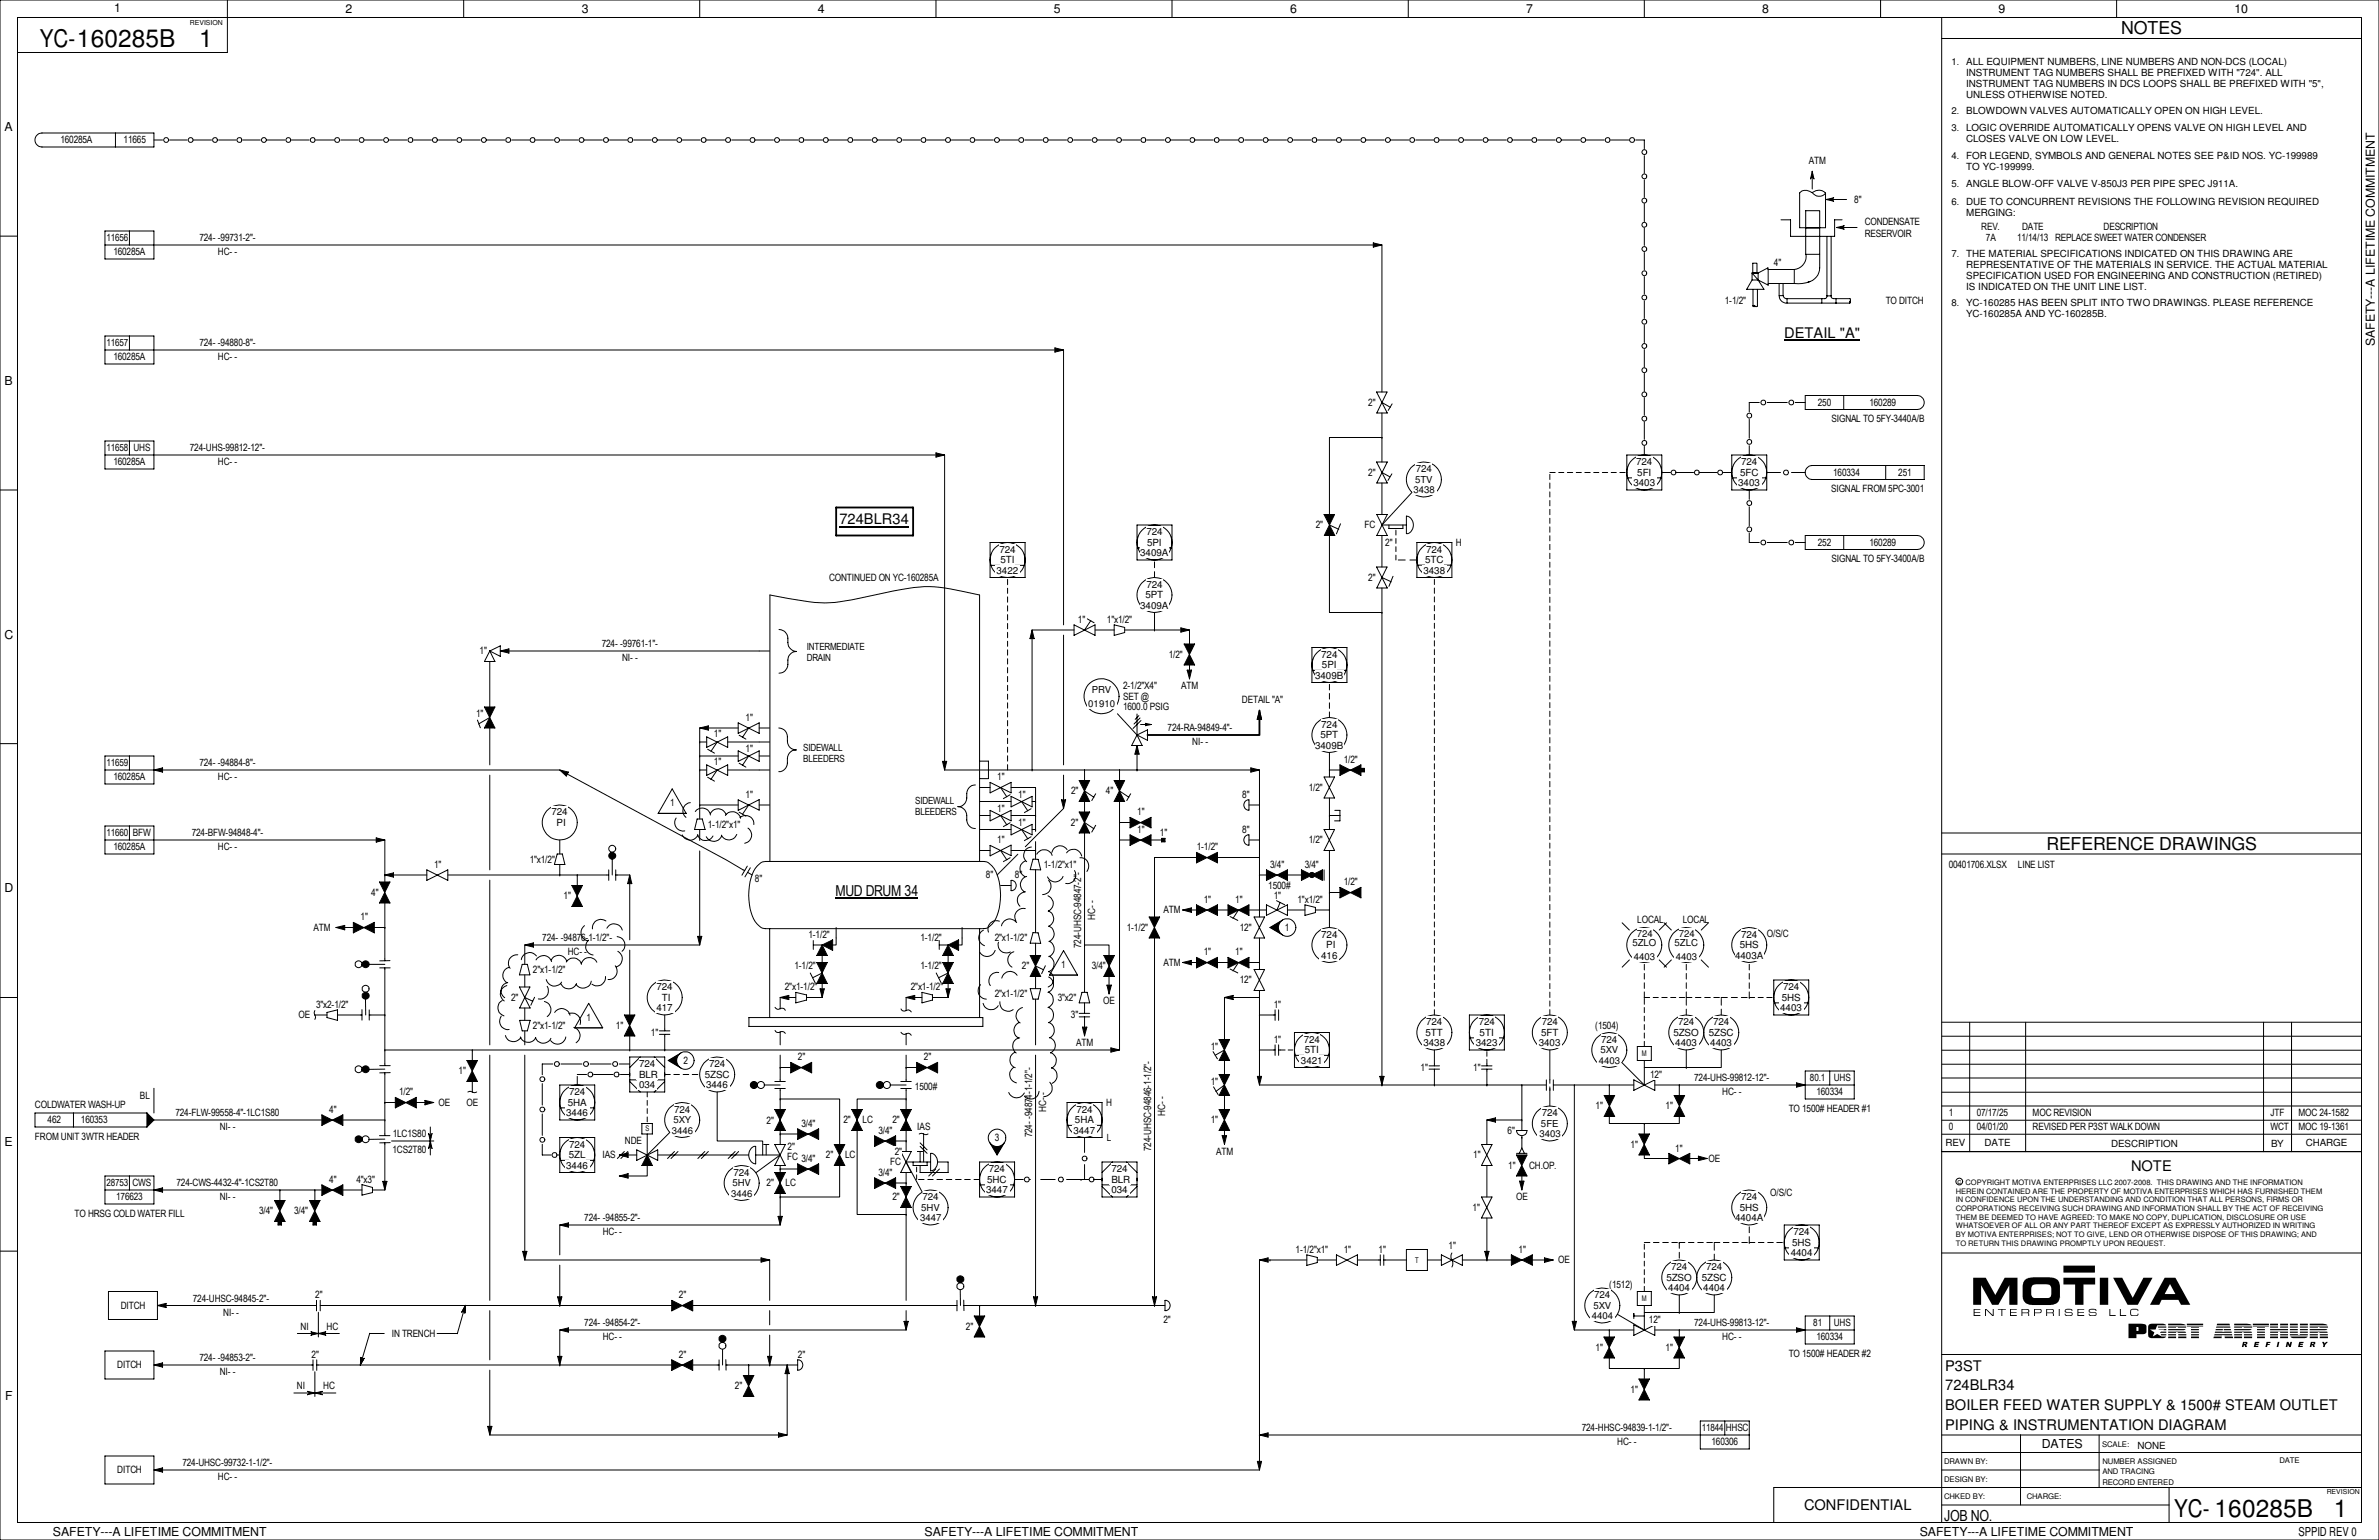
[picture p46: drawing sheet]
<svg xmlns="http://www.w3.org/2000/svg" width="432mm" height="279mm" viewBox="0 0 432 279" stroke-linecap="round" stroke-linejoin="round" font-family="sans-serif">
<defs><g id="words">
<g font-size="4.4">
<text x="7.2" y="8.6">YC-160285B</text>
<text x="36.2" y="8.5">1</text>
<text x="394.6" y="275.3">YC- 160285B</text>
<text x="423.6" y="275.2">1</text>
</g>
<g font-size="3.2">
<text x="385" y="6.2">NOTES</text>
<text x="371.4" y="154.1">REFERENCE DRAWINGS</text>
</g>
<text font-size="2.8" x="352.9" y="275.9">JOB NO.</text>
<g font-size="2.7">
<text x="323.8" y="61.3">DETAIL &quot;A&quot;</text>
<text x="152.4" y="95.1">724BLR34</text>
<text x="151.6" y="162.6">MUD DRUM 34</text>
<text x="386.8" y="212.4">NOTE</text>
<text x="353.1" y="248.7">P3ST</text>
<text x="353.1" y="252.3">724BLR34</text>
<text x="353.1" y="255.8">BOILER FEED WATER SUPPLY &amp; 1500# STEAM OUTLET</text>
<text x="353.1" y="259.4">PIPING &amp; INSTRUMENTATION DIAGRAM</text>
<text x="327.4" y="274">CONFIDENTIAL</text>
</g>
<g font-size="2.2">
<text x="20.7" y="2.2">1</text>
<text x="62.7" y="2.4">2</text>
<text x="105.6" y="2.4">3</text>
<text x="148.4" y="2.4">4</text>
<text x="191.3" y="2.4">5</text>
<text x="234.1" y="2.4">6</text>
<text x="277" y="2.4">7</text>
<text x="319.9" y="2.4">8</text>
<text x="362.8" y="2.4">9</text>
<text x="405.6" y="2.4">10</text>
<text x=".8" y="23.8">A</text>
<text x="431" y="62.8" transform="rotate(-90 431 62.8)">SAFETY---A LIFETIME COMMITMENT</text>
<text x=".8" y="69.8">B</text>
<text x=".8" y="115.9">C</text>
<text x=".8" y="161.9">D</text>
<text x=".8" y="207.9">E</text>
<text x=".9" y="254">F</text>
<text x="370.6" y="262.7">DATES</text>
<text x="9.6" y="278.7">SAFETY---A LIFETIME COMMITMENT</text>
<text x="167.8" y="278.7">SAFETY---A LIFETIME COMMITMENT</text>
<text x="348.4" y="278.7">SAFETY---A LIFETIME COMMITMENT</text>
<text x="417.2" y="278.6">SPPID REV 0</text>
</g>
<g font-size="1.8">
<text x="356.9" y="11.8">ALL EQUIPMENT NUMBERS, LINE NUMBERS AND NON-DCS (LOCAL)</text>
<text x="356.9" y="13.8">INSTRUMENT TAG NUMBERS SHALL BE PREFIXED WITH &quot;724&quot;. ALL</text>
<text x="356.9" y="15.7">INSTRUMENT TAG NUMBERS IN DCS LOOPS SHALL BE PREFIXED WITH &quot;5&quot;,</text>
<text x="356.9" y="17.7">UNLESS OTHERWISE NOTED.</text>
<text x="356.9" y="23.8">LOGIC OVERRIDE AUTOMATICALLY OPENS VALVE ON HIGH LEVEL AND</text>
<text x="356.9" y="20.7">BLOWDOWN VALVES AUTOMATICALLY OPEN ON HIGH LEVEL.</text>
<text x="11" y="26">160285A</text>
<text x="22.4" y="26">11665</text>
<text x="328.3" y="29.8">ATM</text>
<text x="356.9" y="25.8">CLOSES VALVE ON LOW LEVEL.</text>
<text x="356.9" y="28.9">FOR LEGEND, SYMBOLS AND GENERAL NOTES SEE P&amp;ID NOS. YC-199989</text>
<text x="356.9" y="34">ANGLE BLOW-OFF VALVE V-850J3 PER PIPE SPEC J911A.</text>
<text x="356.9" y="30.9">TO YC-199999.</text>
<text x="336.5" y="36.8">8&quot;</text>
<text x="338.5" y="40.9">CONDENSATE</text>
<text x="356.9" y="37.2">DUE TO CONCURRENT REVISIONS THE FOLLOWING REVISION REQUIRED</text>
<text x="356.9" y="39.2">MERGING:</text>
<text x="359.6" y="41.7">REV.</text>
<text x="367" y="41.7">DATE</text>
<text x="381.8" y="41.7">DESCRIPTION</text>
<text x="19.3" y="43.8">11656</text>
<text x="20.6" y="46.4">160285A</text>
<text x="36.2" y="43.8">724- -99731-2&quot;-</text>
<text x="39.5" y="46.4">HC- -</text>
<text x="338.5" y="43">RESERVOIR</text>
<text x="356.9" y="46.7">THE MATERIAL SPECIFICATIONS INDICATED ON THIS DRAWING ARE</text>
<text x="360.4" y="43.8">7A</text>
<text x="366.1" y="43.8">11/14/13 REPLACE SWEET WATER CONDENSER</text>
<text x="321.9" y="48.3">4&quot;</text>
<text x="356.9" y="48.7">REPRESENTATIVE OF THE MATERIALS IN SERVICE. THE ACTUAL MATERIAL</text>
<text x="356.9" y="50.7">SPECIFICATION USED FOR ENGINEERING AND CONSTRUCTION (RETIRED)</text>
<text x="356.9" y="52.7">IS INDICATED ON THE UNIT LINE LIST.</text>
<text x="313.1" y="55.2">1-1/2&quot;</text>
<text x="342.3" y="55.2">TO DITCH</text>
<text x="356.9" y="55.6">YC-160285 HAS BEEN SPLIT INTO TWO DRAWINGS. PLEASE REFERENCE</text>
<text x="356.9" y="57.6">YC-160285A AND YC-160285B.</text>
<text x="19.3" y="62.9">11657</text>
<text x="20.6" y="65.4">160285A</text>
<text x="36.2" y="62.9">724- -94880-8&quot;-</text>
<text x="39.5" y="65.4">HC- -</text>
<text x="248.3" y="73.7">2&quot;</text>
<text x="329.9" y="73.7">250</text>
<text x="332.4" y="76.6">SIGNAL TO 5FY-3440A/B</text>
<text x="339.3" y="73.7">160289</text>
<text x="19.3" y="81.9">11658</text>
<text x="24.2" y="81.9">UHS</text>
<text x="34.5" y="81.9">724-UHS-99812-12&quot;-</text>
<text x="20.6" y="84.5">160285A</text>
<text x="39.5" y="84.5">HC- -</text>
<text x="248.3" y="86.4">2&quot;</text>
<text x="257" y="85.7">724</text>
<text x="296.5" y="88.2">3403</text>
<text x="297" y="84.4">724</text>
<text x="297.2" y="86.3">5FI</text>
<text x="315.5" y="88.2">3403</text>
<text x="315.8" y="86.3">5FC</text>
<text x="316" y="84.4">724</text>
<text x="332.4" y="89.3">SIGNAL FROM 5PC-3001</text>
<text x="332.7" y="86.4">160334</text>
<text x="344.6" y="86.4">251</text>
<text x="238.8" y="95.9">2&quot;</text>
<text x="247.6" y="95.9">FC</text>
<text x="181.4" y="100.3">724</text>
<text x="207" y="100.9">3409A</text>
<text x="208.1" y="97.1">724</text>
<text x="208.2" y="99">5PI</text>
<text x="251.4" y="99.1">2&quot;</text>
<text x="258.9" y="100.3">724</text>
<text x="264.2" y="99.1">H</text>
<text x="329.9" y="99.1">252</text>
<text x="339.3" y="99.1">160289</text>
<text x="150.5" y="105.4">CONTINUED ON YC-160285A</text>
<text x="180.9" y="104.1">3422</text>
<text x="181.6" y="102.2">5TI</text>
<text x="208.1" y="106.6">724</text>
<text x="248.3" y="105.4">2&quot;</text>
<text x="258.4" y="104.1">3438</text>
<text x="258.7" y="102.2">5TC</text>
<text x="332.4" y="102">SIGNAL TO 5FY-3400A/B</text>
<text x="195.6" y="113">1&quot;</text>
<text x="200.9" y="113">1&quot;x1/2&quot;</text>
<text x="207" y="110.4">3409A</text>
<text x="207.9" y="108.5">5PT</text>
<text x="87" y="118.7">1&quot;</text>
<text x="109.2" y="117.5">724- -99761-1&quot;-</text>
<text x="146.4" y="117.9">INTERMEDIATE</text>
<text x="146.4" y="119.9">DRAIN</text>
<text x="212.1" y="119.4">1/2&quot;</text>
<text x="239.8" y="119.3">724</text>
<text x="112.9" y="120">NI- -</text>
<text x="203.8" y="125.1">2-1/2&quot;X4&quot;</text>
<text x="214.4" y="125.1">ATM</text>
<text x="238.7" y="123.1">3409B</text>
<text x="239.9" y="121.2">5PI</text>
<text x="86.4" y="130.2">1&quot;</text>
<text x="135.3" y="130.8">1&quot;</text>
<text x="203.8" y="127">SET @</text>
<text x="203.8" y="128.9">1600.0 PSIG</text>
<text x="225.4" y="127.6">DETAIL &quot;A&quot;</text>
<text x="129.6" y="133.7">1&quot;</text>
<text x="135.3" y="136.5">1&quot;</text>
<text x="145.8" y="136.3">SIDEWALL</text>
<text x="211.9" y="132.7">724-RA-94849-4&quot;-</text>
<text x="216.4" y="135.3">NI- -</text>
<text x="238.7" y="135.8">3409B</text>
<text x="239.6" y="133.9">5PT</text>
<text x="239.8" y="132">724</text>
<text x="19.3" y="139.1">11659</text>
<text x="20.6" y="141.6">160285A</text>
<text x="36.2" y="139.1">724- -94884-8&quot;-</text>
<text x="39.5" y="141.6">HC- -</text>
<text x="129.6" y="138.8">1&quot;</text>
<text x="145.8" y="138.3">BLEEDERS</text>
<text x="181" y="141.6">1&quot;</text>
<text x="237.5" y="143.5">1/2&quot;</text>
<text x="243.9" y="138.4">1/2&quot;</text>
<text x="100.1" y="147.9">724</text>
<text x="101" y="149.8">PI</text>
<text x="121.6" y="146.3">1</text>
<text x="135.3" y="144.8">1&quot;</text>
<text x="166.1" y="145.8">SIDEWALL</text>
<text x="166.1" y="147.8">BLEEDERS</text>
<text x="181" y="147.3">1&quot;</text>
<text x="184.8" y="144.8">1&quot;</text>
<text x="184.8" y="149.9">1&quot;</text>
<text x="194.4" y="149.9">2&quot;</text>
<text x="194.4" y="144.1">2&quot;</text>
<text x="200.7" y="144.1">4&quot;</text>
<text x="206.4" y="148">1&quot;</text>
<text x="225.5" y="144.8">8&quot;</text>
<text x="19.3" y="151.8">11660</text>
<text x="20.6" y="154.3">160285A</text>
<text x="24.1" y="151.8">BFW</text>
<text x="34.8" y="151.8">724-BFW-94848-4&quot;-</text>
<text x="39.5" y="154.3">HC- -</text>
<text x="128.5" y="150.2">1-1/2&quot;x1&quot;</text>
<text x="181" y="153">1&quot;</text>
<text x="206.4" y="151.1">1&quot;</text>
<text x="210.5" y="151.8">1&quot;</text>
<text x="217.2" y="154.3">1-1/2&quot;</text>
<text x="225.5" y="151.1">8&quot;</text>
<text x="237.5" y="153">1/2&quot;</text>
<text x="78.8" y="157.5">1&quot;</text>
<text x="96.1" y="156.5">1&quot;x1/2&quot;</text>
<text x="137" y="160">8&quot;</text>
<text x="178.9" y="159.3">8&quot;</text>
<text x="184.2" y="159.4">8&quot;</text>
<text x="189.4" y="157.5">1-1/2&quot;x1&quot;</text>
<text x="230.2" y="161.2">1500#</text>
<text x="230.5" y="157.5">3/4&quot;</text>
<text x="236.8" y="157.5">3/4&quot;</text>
<text x="243.9" y="160.7">1/2&quot;</text>
<text x="353.7" y="157.5">00401706.XLSX</text>
<text x="366.3" y="157.5">LINE LIST</text>
<text x="65.4" y="167">1&quot;</text>
<text x="67.4" y="162.6">4&quot;</text>
<text x="102.3" y="163.2">1&quot;</text>
<text x="198.8" y="166.8" transform="rotate(-90 198.8 166.8)">HC- -</text>
<text x="211.2" y="165.7">ATM</text>
<text x="218.5" y="163.8">1&quot;</text>
<text x="224.2" y="163.8">1&quot;</text>
<text x="231.2" y="163.2">1&quot;</text>
<text x="235.5" y="163.8">1&quot;x1/2&quot;</text>
<text x="297.2" y="167.4">LOCAL</text>
<text x="305.4" y="167.4">LOCAL</text>
<text x="56.9" y="168.9">ATM</text>
<text x="98.4" y="170.8">724- -94876-1-1/2&quot;-</text>
<text x="103" y="173.4">HC- -</text>
<text x="146.7" y="170.2">1-1/2&quot;</text>
<text x="167" y="170.8">1-1/2&quot;</text>
<text x="180.6" y="170.8">2&quot;x1-1/2&quot;</text>
<text x="196.2" y="172" transform="rotate(-90 196.2 172)">724-UHSC-94847-2&quot;-</text>
<text x="204.5" y="168.9">1-1/2&quot;</text>
<text x="218.5" y="173.4">1&quot;</text>
<text x="224.2" y="173.4">1&quot;</text>
<text x="225" y="168.9">12&quot;</text>
<text x="233.2" y="169">1</text>
<text x="239.8" y="170.1">724</text>
<text x="239.8" y="173.9">416</text>
<text x="240.7" y="172">PI</text>
<text x="314.9" y="173.9">4403A</text>
<text x="315.8" y="172">5HS</text>
<text x="316" y="170.1">724</text>
<text x="320.7" y="170">O/S/C</text>
<text x="96.7" y="176.5">2&quot;x1-1/2&quot;</text>
<text x="119.2" y="179.7">724</text>
<text x="142.5" y="179.7">2&quot;x1-1/2&quot;</text>
<text x="144.2" y="175.9">1-1/2&quot;</text>
<text x="165.3" y="179.7">2&quot;x1-1/2&quot;</text>
<text x="167" y="175.9">1-1/2&quot;</text>
<text x="185.5" y="175.9">2&quot;</text>
<text x="192.6" y="175.6">1</text>
<text x="198.2" y="175.9">3/4&quot;</text>
<text x="211.2" y="175.3">ATM</text>
<text x="225" y="178.4">12&quot;</text>
<text x="323.6" y="179.7">724</text>
<text x="54.2" y="184.8">OE</text>
<text x="57.4" y="182.9">3&quot;x2-1/2&quot;</text>
<text x="92.8" y="181.6">2&quot;</text>
<text x="106.4" y="185.2">1</text>
<text x="119.2" y="183.5">417</text>
<text x="120.1" y="181.6">TI</text>
<text x="180.6" y="181">2&quot;x1-1/2&quot;</text>
<text x="192" y="181.6">3&quot;x2&quot;</text>
<text x="194.4" y="184.8">3&quot;</text>
<text x="200.2" y="182.2">OE</text>
<text x="231.2" y="182.9">1&quot;</text>
<text x="323.1" y="183.5">4403</text>
<text x="323.4" y="181.6">5HS</text>
<text x="96.7" y="186.7">2&quot;x1-1/2&quot;</text>
<text x="111.8" y="186.7">1&quot;</text>
<text x="118.2" y="188">1&quot;</text>
<text x="195.3" y="189.9">ATM</text>
<text x="219.8" y="190.5">1&quot;</text>
<text x="231.2" y="189.2">1&quot;</text>
<text x="236.6" y="189.2">724</text>
<text x="236.8" y="191.1">5TI</text>
<text x="258.4" y="189.8">3438</text>
<text x="258.7" y="187.9">5TT</text>
<text x="258.9" y="186">724</text>
<text x="267.9" y="189.8">3423</text>
<text x="268.4" y="186">724</text>
<text x="268.6" y="187.9">5TI</text>
<text x="279.3" y="189.8">3403</text>
<text x="279.7" y="187.9">5FT</text>
<text x="279.8" y="186">724</text>
<text x="289.6" y="186.7">(1504)</text>
<text x="290.6" y="189.2">724</text>
<text x="303.7" y="187.9">5ZSO</text>
<text x="304.1" y="189.8">4403</text>
<text x="304.6" y="186">724</text>
<text x="310.2" y="187.9">5ZSC</text>
<text x="310.4" y="189.8">4403</text>
<text x="310.9" y="186">724</text>
<text x="83.2" y="194.9">1&quot;</text>
<text x="116" y="193.6">724</text>
<text x="116" y="197.4">034</text>
<text x="116" y="195.5">BLR</text>
<text x="124.1" y="193.1">2</text>
<text x="127.9" y="195.5">5ZSC</text>
<text x="128.2" y="197.4">3446</text>
<text x="128.7" y="193.6">724</text>
<text x="144.8" y="192.4">2&quot;</text>
<text x="166.1" y="197.7">1500#</text>
<text x="167.7" y="192.4">2&quot;</text>
<text x="219.8" y="196.8">1&quot;</text>
<text x="236.1" y="193">3421</text>
<text x="257.9" y="194.3">1&quot;</text>
<text x="267.4" y="194.3">1&quot;</text>
<text x="299.5" y="195.5">12&quot;</text>
<text x="307.5" y="196.2">724-UHS-99812-12&quot;-</text>
<text x="328.5" y="196.2">80.1</text>
<text x="332.8" y="196.2">UHS</text>
<text x="6.3" y="201.1">COLDWATER WASH-UP</text>
<text x="8.6" y="203.8">462</text>
<text x="14.7" y="203.8">160353</text>
<text x="25.4" y="199.3">BL</text>
<text x="31.8" y="202.6">724-FLW-99558-4&quot;-1LC1S80</text>
<text x="59.7" y="201.9">4&quot;</text>
<text x="72.4" y="198.8">1/2&quot;</text>
<text x="79.6" y="200.7">OE</text>
<text x="84.7" y="200.7">OE</text>
<text x="102.8" y="202.5">3446</text>
<text x="103" y="200.6">5HA</text>
<text x="103.3" y="198.7">724</text>
<text x="122.3" y="201.9">724</text>
<text x="139.1" y="203.9">2&quot;</text>
<text x="153.1" y="203.8">2&quot;</text>
<text x="156.5" y="203.8">LC</text>
<text x="162" y="203.8">2&quot;</text>
<text x="189.9" y="201.8" transform="rotate(-90 189.9 201.8)">HC- -</text>
<text x="195.1" y="203.8">5HA</text>
<text x="195.4" y="201.9">724</text>
<text x="200.7" y="200.7">H</text>
<text x="211.5" y="202.4" transform="rotate(-90 211.5 202.4)">HC- -</text>
<text x="219.8" y="203.8">1&quot;</text>
<text x="279.8" y="202.5">724</text>
<text x="289.6" y="201.3">1&quot;</text>
<text x="302.3" y="201.3">1&quot;</text>
<text x="312.6" y="198.8">HC- -</text>
<text x="324.7" y="201.7">TO 1500# HEADER #1</text>
<text x="329.7" y="198.8">160334</text>
<text x="353.7" y="202.6">1</text>
<text x="358.8" y="202.6">07/17/25</text>
<text x="368.9" y="202.6">MOC REVISION</text>
<text x="412.1" y="202.6">JTF</text>
<text x="417.2" y="202.6">MOC 24-1582</text>
<text x="6.3" y="206.8">FROM UNIT 3WTR HEADER</text>
<text x="39.9" y="205.1">NI- -</text>
<text x="71.2" y="209.2">1CS2T80</text>
<text x="71.3" y="206.4">1LC1S80</text>
<text x="103.3" y="208.2">724</text>
<text x="113.4" y="207.6">NDE</text>
<text x="142.9" y="208.6">2&quot;</text>
<text x="145.5" y="204.5">3/4&quot;</text>
<text x="159.4" y="205.7">3/4&quot;</text>
<text x="162.4" y="209.5">2&quot;</text>
<text x="166.5" y="205.1">IAS</text>
<text x="180.6" y="207.1">3</text>
<text x="187.3" y="206.4" transform="rotate(-90 187.3 206.4)">724- -94874-1-1/2&quot;-</text>
<text x="194.9" y="205.7">3447</text>
<text x="200.9" y="207">L</text>
<text x="208.9" y="208.8" transform="rotate(-90 208.9 208.8)">724-UHSC-94846-1-1/2&quot;-</text>
<text x="220.7" y="209.5">ATM</text>
<text x="273.6" y="205.7">6&quot;</text>
<text x="296" y="208.3">1&quot;</text>
<text x="304.1" y="209">1&quot;</text>
<text x="353.1" y="208">REV</text>
<text x="353.7" y="205.1">0</text>
<text x="358.8" y="205.1">04/01/20</text>
<text x="360.2" y="207.9">DATE</text>
<text x="368.9" y="205.1">REVISED PER P3ST WALK DOWN</text>
<text x="383.2" y="208">DESCRIPTION</text>
<text x="412.1" y="205.1">WCT</text>
<text x="412.2" y="208">BY</text>
<text x="417.2" y="205.1">MOC 19-1361</text>
<text x="418.5" y="208">CHARGE</text>
<text x="19.3" y="215.3">28753</text>
<text x="24" y="215.3">CWS</text>
<text x="32" y="215.3">724-CWS-4432-4&quot;-1CS2T80</text>
<text x="59.7" y="214.6">4&quot;</text>
<text x="64.7" y="214.6">4&quot;x3&quot;</text>
<text x="102.8" y="212">3446</text>
<text x="103.3" y="210.1">5ZL</text>
<text x="109.3" y="210.2">IAS</text>
<text x="133.1" y="213.3">724</text>
<text x="139.1" y="215.3">2&quot;</text>
<text x="142.6" y="215.2">LC</text>
<text x="142.9" y="210.5">FC 3/4&quot;</text>
<text x="149.9" y="210.2">2&quot;</text>
<text x="153.4" y="210.1">LC</text>
<text x="159.4" y="213.4">3/4&quot;</text>
<text x="161.6" y="211.5">FC</text>
<text x="179.2" y="214.6">5HC</text>
<text x="179.5" y="212.7">724</text>
<text x="201.7" y="212.7">724</text>
<text x="201.7" y="214.6">BLR</text>
<text x="267.4" y="210.2">1&quot;</text>
<text x="273.7" y="212.1">1&quot;</text>
<text x="277.5" y="212.1">CH.OP.</text>
<text x="310.1" y="210.8">OE</text>
<text x="13.5" y="220.8">TO HRSG COLD WATER FILL</text>
<text x="21.1" y="217.8">176623</text>
<text x="39.9" y="217.8">NI- -</text>
<text x="47" y="220.3">3/4&quot;</text>
<text x="53.4" y="220.3">3/4&quot;</text>
<text x="106" y="221.6">724- -94855-2&quot;-</text>
<text x="162" y="217.8">2&quot;</text>
<text x="167.4" y="217.8">724</text>
<text x="179" y="216.5">3447</text>
<text x="201.7" y="216.5">034</text>
<text x="267.3" y="219.7">1&quot;</text>
<text x="275.2" y="217.8">OE</text>
<text x="314.9" y="221.6">4404A</text>
<text x="315.8" y="219.7">5HS</text>
<text x="316" y="217.8">724</text>
<text x="321.3" y="217">O/S/C</text>
<text x="109.4" y="224.2">HC- -</text>
<text x="235.2" y="227.3">1-1/2&quot;x1&quot;</text>
<text x="243.9" y="227.3">1&quot;</text>
<text x="250.2" y="227.3">1&quot;</text>
<text x="262.9" y="226.7">1&quot;</text>
<text x="275.6" y="227.3">1&quot;</text>
<text x="325" y="227.9">4404</text>
<text x="325.3" y="226">5HS</text>
<text x="325.5" y="224.1">724</text>
<text x="282.8" y="229.2">OE</text>
<text x="292.1" y="233.7">(1512)</text>
<text x="302.5" y="232.4">5ZSO</text>
<text x="303.3" y="230.5">724</text>
<text x="308.9" y="232.4">5ZSC</text>
<text x="309.7" y="230.5">724</text>
<text x="21.9" y="237.5">DITCH</text>
<text x="35" y="236.2">724-UHSC-94845-2&quot;-</text>
<text x="40.5" y="238.8">NI- -</text>
<text x="57.2" y="235.6">2&quot;</text>
<text x="123.2" y="235.6">2&quot;</text>
<text x="289.3" y="235.5">724</text>
<text x="302.8" y="234.3">4404</text>
<text x="309.2" y="234.3">4404</text>
<text x="54.5" y="241.3">NI</text>
<text x="59.3" y="241.3">HC</text>
<text x="71.1" y="242.6">IN TRENCH</text>
<text x="106" y="240.7">724- -94854-2&quot;-</text>
<text x="109.4" y="243.2">HC- -</text>
<text x="175.3" y="241.3">2&quot;</text>
<text x="211.2" y="240">2&quot;</text>
<text x="289.6" y="245.1">1&quot;</text>
<text x="299.3" y="240">12&quot;</text>
<text x="302.3" y="245.1">1&quot;</text>
<text x="307.5" y="240.7">724-UHS-99813-12&quot;-</text>
<text x="312.6" y="243.2">HC- -</text>
<text x="329.1" y="240.7">81</text>
<text x="329.7" y="243.2">160334</text>
<text x="332.8" y="240.7">UHS</text>
<text x="21.3" y="248.3">DITCH</text>
<text x="36.2" y="247">724- -94853-2&quot;-</text>
<text x="39.9" y="249.6">NI- -</text>
<text x="56.6" y="246.4">2&quot;</text>
<text x="123.2" y="246.4">2&quot;</text>
<text x="144.8" y="246.4">2&quot;</text>
<text x="324.7" y="246.2">TO 1500# HEADER #2</text>
<text x="53.9" y="252.1">NI</text>
<text x="58.6" y="252.1">HC</text>
<text x="133.4" y="252.1">2&quot;</text>
<text x="296" y="252.7">1&quot;</text>
<text x="287.1" y="259.7">724-HHSC-94839-1-1/2&quot;-</text>
<text x="293.5" y="262.3">HC- -</text>
<text x="308.9" y="259.7">11844</text>
<text x="310.6" y="262.3">160306</text>
<text x="313.2" y="259.7">HHSC</text>
<text x="388" y="262.8">NONE</text>
<text x="21.3" y="267.3">DITCH</text>
<text x="33.1" y="266.1">724-UHSC-99732-1-1/2&quot;-</text>
<text x="39.5" y="268.6">HC- -</text>
</g>
<g font-size="1.7">
<text x="354.2" y="11.7">1.</text>
<text x="354.2" y="23.8">3.</text>
<text x="354.2" y="20.6">2.</text>
<text x="354.2" y="28.9">4.</text>
<text x="354.2" y="34">5.</text>
<text x="354.2" y="37.1">6.</text>
<text x="354.2" y="46.7">7.</text>
<text x="354.2" y="55.5">8.</text>
<text x="256.5" y="89.5">3438</text>
<text x="256.8" y="87.6">5TV</text>
<text x="198.2" y="125.6">PRV</text>
<text x="197.5" y="128.2">01910</text>
<text x="296.3" y="171.6">5ZLO</text>
<text x="297.1" y="170">724</text>
<text x="304" y="171.6">5ZLC</text>
<text x="304.7" y="170">724</text>
<text x="296.5" y="174.1">4403</text>
<text x="304.2" y="174.1">4403</text>
<text x="290.5" y="191.1">5XV</text>
<text x="290.2" y="193">4403</text>
<text x="122.2" y="203.8">5XY</text>
<text x="121.9" y="205.7">3446</text>
<text x="279.4" y="206.3">3403</text>
<text x="279.7" y="204.4">5FE</text>
<text x="132.9" y="215.2">5HV</text>
<text x="132.7" y="217.1">3446</text>
<text x="167" y="221.6">3447</text>
<text x="167.2" y="219.7">5HV</text>
<text x="288.9" y="239.4">4404</text>
<text x="289.2" y="237.4">5XV</text>
</g>
<g font-size="1.4">
<text x="298" y="191.6">M</text>
<text x="117.2" y="205.3">S</text>
<text x="355.3" y="214.8">c COPYRIGHT MOTIVA ENTERPRISES LLC 2007-2008. THIS DRAWING AND THE INFORMATION</text>
<text x="355" y="216.6">HEREIN CONTAINED ARE THE PROPERTY OF MOTIVA ENTERPRISES WHICH HAS FURNISHED THEM</text>
<text x="355" y="218.1">IN CONFIDENCE UPON THE UNDERSTANDING AND CONDITION THAT ALL PERSONS, FIRMS OR</text>
<text x="355" y="219.7">CORPORATIONS RECEIVING SUCH DRAWING AND INFORMATION SHALL BY THE ACT OF RECEIVING</text>
<text x="355" y="221.3">THEM BE DEEMED TO HAVE AGREED: TO MAKE NO COPY, DUPLICATION, DISCLOSURE OR USE</text>
<text x="355" y="222.9">WHATSOEVER OF ALL OR ANY PART THEREOF EXCEPT AS EXPRESSLY AUTHORIZED IN WRITING</text>
<text x="355" y="224.5">BY MOTIVA ENTERPRISES; NOT TO GIVE, LEND OR OTHERWISE DISPOSE OF THIS DRAWING; AND</text>
<text x="355" y="226.1">TO RETURN THIS DRAWING PROMPTLY UPON REQUEST.</text>
<text x="256.9" y="229.1">T</text>
<text x="298" y="236.1">M</text>
<text x="381.6" y="262.6">SCALE:</text>
<text x="352.9" y="265.7">DRAWN BY:</text>
<text x="352.9" y="268.9">DESIGN BY:</text>
<text x="381.6" y="267.5">AND TRACING</text>
<text x="381.6" y="269.4">RECORD ENTERED</text>
<text x="381.6" y="265.6">NUMBER ASSIGNED</text>
<text x="413.7" y="265.4">DATE</text>
<text x="352.9" y="272">CHKED BY:</text>
<text x="367.9" y="272">CHARGE:</text>
</g>
<g font-size="1.3">
<text x="34.5" y="4.5">REVISION</text>
<text x="422.3" y="271.1">REVISION</text>
</g>
</g></defs>
<path d="M151.8 92.1h13.9v5.1h-13.9z" fill="none" stroke="#000" stroke-width=".34"/>
<g fill="none" stroke="#000" stroke-width=".18">
<path d="M179.7 98.4h6.4v6.4h-6.4zM137.8 118.1h1.9M179.8 102.6h6.1M137.8 132.1h1.9M137.8 134.6h1.9M137.8 137.2h1.9M137.8 139.7h1.9M135.7 158.3l.8 .4M136.2 157.4l-1 1.7M137.8 146h1.9M177.8 154.3h1.9M177.8 148h1.9"/>
<path d="M177.8 145.4h1.9M177.8 150.5h1.9M177.8 142.9h1.9M182.3 157.4l-1.3 1.3M151.8 168.3v1.9M174.6 168.3v1.9M181.6 160.7h1.9"/>
<circle cx="182.9" cy="101.6" r="3.2"/>
</g>
<g fill="#fff">
<path d="M181.4 98.7h3v2h-3z" fill-rule="evenodd"/>
<path d="M180.6 102.5h4.5v2h-4.5z" fill-rule="evenodd"/>
<path d="M181.6 100.6h2.6v2h-2.6z" fill-rule="evenodd"/>
</g>
<g fill="none" stroke="#000" stroke-width=".18">
<path d="M101.6 206.4h6.3v6.3h-6.3zM101.7 210.5h6.1M115.6 208.6v1.9l3.8-1.9v1.9zM116.5 203.8h1.9v1.9h-1.9zM117.5 209.5h.1M117.5 209.5l.9 2h-1.9zM117.5 205.7v3.8M136.4 208.3l.5-.3h.3v3.2a1.69 1.69 0 0 1-.8-2.9zM137.2 209.5h4.4M140.6 207.6h1.9l-1.9 3.9h1.9z"/>
<circle cx="104.8" cy="209.5" r="3.2"/>
</g>
<path d="M117.5 209.5l.9 2h-1.9z" fill="#000"/>
<g fill="#fff">
<path d="M103.3 206.7h3v1.9h-3z" fill-rule="evenodd"/>
<path d="M102.5 210.5h4.5v1.9h-4.5z" fill-rule="evenodd"/>
<path d="M103.3 208.6h3v1.9h-3z" fill-rule="evenodd"/>
</g>
<g fill="none" stroke="#000" stroke-width=".18">
<path d="M321.9 177.8h6.4v6.3h-6.4zM322.1 181.9h6.1"/>
<circle cx="325.1" cy="181" r="3.2"/>
</g>
<g fill="#fff">
<path d="M323.6 178.1h3v1.9h-3z" fill-rule="evenodd"/>
<path d="M322.9 181.9h4.5v2h-4.5z" fill-rule="evenodd"/>
<path d="M323.4 180h3.5v1.9h-3.5z" fill-rule="evenodd"/>
</g>
<circle cx="317.5" cy="171.4" r="3.2" fill="none" stroke="#000" stroke-width=".18"/>
<g fill="#fff">
<path d="M316 168.6h3v1.9h-3z" fill-rule="evenodd"/>
<path d="M314.9 172.4h5.2v1.9h-5.2z" fill-rule="evenodd"/>
<path d="M315.8 170.5h3.4v1.9h-3.4z" fill-rule="evenodd"/>
</g>
<g fill="none" stroke="#000" stroke-width=".18">
<path d="M294.4 167.4l1.3 1.3M295.7 174.2l-1.3 1.3M301.2 174.2l1.3 1.3M302.5 167.4l-1.3 1.3"/>
<circle cx="298.4" cy="171.4" r="3.2"/>
</g>
<g fill="#fff">
<path d="M297.1 168.4h2.9v1.9h-2.9z" fill-rule="evenodd"/>
<path d="M296.3 172.6h4.4v1.9h-4.4z" fill-rule="evenodd"/>
<path d="M296.3 170.1h4.3v1.9h-4.3z" fill-rule="evenodd"/>
</g>
<path d="M114.3 196.2l1.9 1.9M114.3 191.8h6.3v6.3h-6.3zM114.3 195.9h6.3M116.2 191.8l-1.9 1.9M118.7 191.8l1.9 1.9M120.6 196.2l-1.9 1.9" fill="none" stroke="#000" stroke-width=".18"/>
<g fill="#fff">
<path d="M116 192.1h3v1.9h-3z" fill-rule="evenodd"/>
<path d="M115.7 195.9h3.5v1.9h-3.5z" fill-rule="evenodd"/>
<path d="M115.5 194h4v1.9h-4z" fill-rule="evenodd"/>
</g>
<g fill="none" stroke="#000" stroke-width=".18">
<path d="M249.9 93.3h1.9l-1.9 3.9h1.9zM250.8 95.2h4.5M255.3 93.6a1.7 1.7 0 0 1 1.2 1.5 1.7 1.7 0 0 1-.9 1.7h-.3zM302 167.4l1.4 1.3M303.4 174.2l-1.4 1.3M308.8 174.2l1.3 1.3M310.1 167.4l-1.3 1.3M164.5 210.8h4.4M165.7 210.8v.7h2.6v-.7M166.5 208.9h1M167 208.9v1.9M168.9 209.3a1.64 1.64 0 0 1 .8 2.7l-.8 .4z"/>
<path d="M296.5 238.8h1.9M296.5 238.3v.9M297.2 234.3h2.5v2.6h-2.5zM298.4 236.9v4.4"/>
<circle cx="306.1" cy="171.4" r="3.2"/>
</g>
<g fill="#fff">
<path d="M304.7 168.4h2.9v1.9h-2.9z" fill-rule="evenodd"/>
<path d="M303.9 172.6h4.4v1.9h-4.4z" fill-rule="evenodd"/>
<path d="M304 170.1h4.2v1.9h-4.2z" fill-rule="evenodd"/>
</g>
<g fill="none" stroke="#000" stroke-width=".18">
<path d="M234.9 187.3h6.4v6.4h-6.4zM235.1 191.5h6.1"/>
<circle cx="238.1" cy="190.5" r="3.2"/>
</g>
<g fill="#fff">
<path d="M236.6 187.6h3v2h-3z" fill-rule="evenodd"/>
<path d="M235.9 191.4h4.5v2h-4.5z" fill-rule="evenodd"/>
<path d="M236.8 189.5h2.6v2h-2.6z" fill-rule="evenodd"/>
</g>
<g fill="none" stroke="#000" stroke-width=".18">
<path d="M138.6 207.6h.9M139.1 207.6v1.9M177.8 210.8h6.3v6.4h-6.3zM177.9 215h6.1"/>
<circle cx="181" cy="214" r="3.2"/>
</g>
<g fill="#fff">
<path d="M179.5 211.1h3v2h-3z" fill-rule="evenodd"/>
<path d="M178.7 214.9h4.5v2h-4.5z" fill-rule="evenodd"/>
<path d="M179.2 213h3.6v2h-3.6z" fill-rule="evenodd"/>
</g>
<circle cx="130.2" cy="194.9" r="3.2" fill="none" stroke="#000" stroke-width=".18"/>
<g fill="#fff">
<path d="M128.7 192.1h3v1.9h-3z" fill-rule="evenodd"/>
<path d="M127.9 195.9h4.5v1.9h-4.5z" fill-rule="evenodd"/>
<path d="M127.9 194h4.5v1.9h-4.5z" fill-rule="evenodd"/>
</g>
<circle cx="260.3" cy="187.3" r="3.2" fill="none" stroke="#000" stroke-width=".18"/>
<g fill="#fff">
<path d="M258.9 184.4h2.9v2h-2.9z" fill-rule="evenodd"/>
<path d="M258.1 188.3h4.5v1.9h-4.5z" fill-rule="evenodd"/>
<path d="M258.7 186.4h3.3v1.9h-3.3z" fill-rule="evenodd"/>
</g>
<circle cx="101.6" cy="149.2" r="3.2" fill="none" stroke="#000" stroke-width=".18"/>
<g fill="#fff">
<path d="M100.1 146.3h3v2h-3z" fill-rule="evenodd"/>
<path d="M101.1 150.2h1v1.9h-1z" fill-rule="evenodd"/>
<path d="M100.5 148.3h2.2v1.9h-2.2z" fill-rule="evenodd"/>
</g>
<circle cx="209.5" cy="107.9" r="3.2" fill="none" stroke="#000" stroke-width=".18"/>
<g fill="#fff">
<path d="M208.1 105.1h2.9v1.9h-2.9z" fill-rule="evenodd"/>
<path d="M207 108.9h5.1v1.9h-5.1z" fill-rule="evenodd"/>
<path d="M207.9 107h3.3v1.9h-3.3z" fill-rule="evenodd"/>
</g>
<g fill="none" stroke="#000" stroke-width=".18">
<path d="M296.5 195.9v1.9l3.9-1.9v1.9zM297.2 189.9h2.5v2.5h-2.5zM298.4 192.4v4.4"/>
<circle cx="304.8" cy="231.8" r="3.2"/>
</g>
<g fill="#fff">
<path d="M303.3 228.9h3v1.9h-3z" fill-rule="evenodd"/>
<path d="M302.6 232.7h4.4v2h-4.4z" fill-rule="evenodd"/>
<path d="M302.5 230.8h4.6v1.9h-4.6z" fill-rule="evenodd"/>
</g>
<g fill="none" stroke="#000" stroke-width=".18">
<path d="M295.3 82.5h6.3v6.4h-6.3zM295.4 86.7h6.1"/>
<circle cx="298.5" cy="85.7" r="3.2"/>
</g>
<g fill="#fff">
<path d="M297 82.8h2.9v2h-2.9z" fill-rule="evenodd"/>
<path d="M296.2 86.7h4.5v1.9h-4.5z" fill-rule="evenodd"/>
<path d="M297.2 84.8h2.5v1.9h-2.5z" fill-rule="evenodd"/>
</g>
<g fill="none" stroke="#000" stroke-width=".18">
<path d="M257.2 98.4h6.3v6.4h-6.3zM257.3 102.5h6.1"/>
<circle cx="260.4" cy="101.6" r="3.2"/>
</g>
<g fill="#fff">
<path d="M258.9 98.7h2.9v2h-2.9z" fill-rule="evenodd"/>
<path d="M258.1 102.5h4.5v2h-4.5z" fill-rule="evenodd"/>
<path d="M258.7 100.6h3.3v2h-3.3z" fill-rule="evenodd"/>
</g>
<g fill="none" stroke="#000" stroke-width=".18">
<path d="M252.1 95.2v.7h2.5v-.7M206.4 129.5v3.8M206.4 133.3l1.9-.9v1.9zM206.4 133.3l.9 2h-1.9zM206.7 129.8l-.7 .7M206.9 130.3l-1.1 1.1M207 131.4h1.9l-1-.2v.5l1.1-.3M207.1 130.7l-1.4 1.5"/>
<circle cx="306.1" cy="187.3" r="3.2"/>
</g>
<g fill="#fff">
<path d="M304.6 184.4h3v2h-3z" fill-rule="evenodd"/>
<path d="M303.8 188.3h4.5v1.9h-4.5z" fill-rule="evenodd"/>
<path d="M303.7 186.4h4.7v1.9h-4.7z" fill-rule="evenodd"/>
</g>
<path d="M200 215.3l1.9 1.9M200 210.8h6.4v6.4h-6.4zM200 215h6.4M201.9 210.8l-1.9 1.9M204.5 210.8l1.9 1.9M206.4 215.3l-1.9 1.9" fill="none" stroke="#000" stroke-width=".18"/>
<g fill="#fff">
<path d="M201.7 211.1h3v2h-3z" fill-rule="evenodd"/>
<path d="M201.5 214.9h3.4v2h-3.4z" fill-rule="evenodd"/>
<path d="M201.2 213h4v2h-4z" fill-rule="evenodd"/>
</g>
<circle cx="317.5" cy="219.1" r="3.2" fill="none" stroke="#000" stroke-width=".18"/>
<g fill="#fff">
<path d="M316 216.2h3v1.9h-3z" fill-rule="evenodd"/>
<path d="M314.9 220h5.2v2h-5.2z" fill-rule="evenodd"/>
<path d="M315.8 218.1h3.4v1.9h-3.4z" fill-rule="evenodd"/>
</g>
<circle cx="241.3" cy="133.3" r="3.2" fill="none" stroke="#000" stroke-width=".18"/>
<g fill="#fff">
<path d="M239.8 130.5h3v1.9h-3z" fill-rule="evenodd"/>
<path d="M238.7 134.3h5.2v1.9h-5.2z" fill-rule="evenodd"/>
<path d="M239.6 132.4h3.4v1.9h-3.4z" fill-rule="evenodd"/>
</g>
<g fill="none" stroke="#000" stroke-width=".18">
<path d="M238.1 117.5h6.4v6.3h-6.4zM238.3 121.6h6"/>
<circle cx="241.3" cy="120.6" r="3.2"/>
</g>
<g fill="#fff">
<path d="M239.8 117.8h3v1.9h-3z" fill-rule="evenodd"/>
<path d="M238.7 121.6h5.2v1.9h-5.2z" fill-rule="evenodd"/>
<path d="M239.9 119.7h2.8v1.9h-2.8z" fill-rule="evenodd"/>
</g>
<g fill="none" stroke="#000" stroke-width=".18">
<path d="M193.7 200h6.3v6.4h-6.3zM193.8 204.2h6.1"/>
<circle cx="196.9" cy="203.2" r="3.2"/>
</g>
<g fill="#fff">
<path d="M195.4 200.3h2.9v2h-2.9z" fill-rule="evenodd"/>
<path d="M194.6 204.1h4.5v2h-4.5z" fill-rule="evenodd"/>
<path d="M195.1 202.2h3.5v2h-3.5z" fill-rule="evenodd"/>
</g>
<g fill="none" stroke="#000" stroke-width=".18">
<path d="M101.6 196.8h6.3v6.4h-6.3zM101.7 201h6.1"/>
<circle cx="104.8" cy="200" r="3.2"/>
</g>
<g fill="#fff">
<path d="M103.3 197.1h3v2h-3z" fill-rule="evenodd"/>
<path d="M102.5 201h4.5v1.9h-4.5z" fill-rule="evenodd"/>
<path d="M103 199.1h3.5v1.9h-3.5z" fill-rule="evenodd"/>
</g>
<circle cx="120.6" cy="181" r="3.2" fill="none" stroke="#000" stroke-width=".18"/>
<g fill="#fff">
<path d="M119.2 178.1h2.9v1.9h-2.9z" fill-rule="evenodd"/>
<path d="M118.9 181.9h3.5v2h-3.5z" fill-rule="evenodd"/>
<path d="M119.6 180h2.1v1.9h-2.1z" fill-rule="evenodd"/>
</g>
<g fill="none" stroke="#000" stroke-width=".18">
<path d="M296.5 240.4v1.9l3.9-1.9v1.9z"/>
<circle cx="311.1" cy="231.8" r="3.2"/>
</g>
<g fill="#fff">
<path d="M309.7 228.9h2.9v1.9h-2.9z" fill-rule="evenodd"/>
<path d="M308.9 232.7h4.5v2h-4.5z" fill-rule="evenodd"/>
<path d="M308.9 230.8h4.5v1.9h-4.5z" fill-rule="evenodd"/>
</g>
<circle cx="241.3" cy="171.4" r="3.2" fill="none" stroke="#000" stroke-width=".18"/>
<g fill="#fff">
<path d="M239.8 168.6h3v1.9h-3z" fill-rule="evenodd"/>
<path d="M239.6 172.4h3.4v1.9h-3.4z" fill-rule="evenodd"/>
<path d="M240.2 170.5h2.2v1.9h-2.2z" fill-rule="evenodd"/>
</g>
<g fill="none" stroke="#000" stroke-width=".18">
<path d="M280.7 195.9v1.9M281.3 195.9v.7M281.3 197.2v.6M281.9 195.9v1.9M163.5 208.9h1.9l-1.9 3.8h1.9z"/>
<circle cx="281.3" cy="187.3" r="3.2"/>
</g>
<g fill="#fff">
<path d="M279.8 184.4h3v2h-3z" fill-rule="evenodd"/>
<path d="M279.1 188.3h4.4v1.9h-4.4z" fill-rule="evenodd"/>
<path d="M279.7 186.4h3.2v1.9h-3.2z" fill-rule="evenodd"/>
</g>
<g fill="none" stroke="#000" stroke-width=".18">
<path d="M266.7 184.1h6.3v6.4h-6.3zM266.8 188.3h6.1"/>
<circle cx="269.9" cy="187.3" r="3.2"/>
</g>
<g fill="#fff">
<path d="M268.4 184.4h3v2h-3z" fill-rule="evenodd"/>
<path d="M267.6 188.3h4.5v1.9h-4.5z" fill-rule="evenodd"/>
<path d="M268.6 186.4h2.6v1.9h-2.6z" fill-rule="evenodd"/>
</g>
<g fill="none" stroke="#000" stroke-width=".18">
<path d="M323.8 222.2h6.4v6.4h-6.4zM324 226.4h6.1"/>
<circle cx="327" cy="225.4" r="3.2"/>
</g>
<g fill="#fff">
<path d="M325.5 222.5h3v2h-3z" fill-rule="evenodd"/>
<path d="M324.8 226.4h4.5v1.9h-4.5z" fill-rule="evenodd"/>
<path d="M325.3 224.5h3.5v1.9h-3.5z" fill-rule="evenodd"/>
</g>
<g fill="none" stroke="#000" stroke-width=".18">
<path d="M206.4 95.2h6.3v6.4h-6.3zM206.5 99.4h6.1"/>
<circle cx="209.6" cy="98.4" r="3.2"/>
</g>
<g fill="#fff">
<path d="M208.1 95.5h2.9v2h-2.9z" fill-rule="evenodd"/>
<path d="M207 99.4h5.1v1.9h-5.1z" fill-rule="evenodd"/>
<path d="M208.2 97.5h2.7v1.9h-2.7z" fill-rule="evenodd"/>
</g>
<g fill="none" stroke="#000" stroke-width=".18">
<path d="M314.3 82.5h6.4v6.4h-6.4zM314.5 86.7h6"/>
<circle cx="317.5" cy="85.7" r="3.2"/>
</g>
<g fill="#fff">
<path d="M316 82.8h3v2h-3z" fill-rule="evenodd"/>
<path d="M315.3 86.7h4.4v1.9h-4.4z" fill-rule="evenodd"/>
<path d="M315.8 84.8h3.4v1.9h-3.4z" fill-rule="evenodd"/>
</g>
<circle cx="312.4" cy="187.3" r="3.2" fill="none" stroke="#000" stroke-width=".18"/>
<g fill="#fff">
<path d="M310.9 184.4h3v2h-3z" fill-rule="evenodd"/>
<path d="M310.2 188.3h4.5v1.9h-4.5z" fill-rule="evenodd"/>
<path d="M310.2 186.4h4.5v1.9h-4.5z" fill-rule="evenodd"/>
</g>
<g fill="none" stroke="#000" stroke-width=".18">
<path d="M6.6 24.7a1.19 1.19 0 0 1 1-.6h20.3v2.6h-20.3a1.27 1.27 0 0 1-1-2zM21 24.1v2.6M27.9 25.4h1.6M30.8 25.4h3.2M35.2 25.4h3.2M39.7 25.4h3.1M44.1 25.4h3.1M48.5 25.4h3.2M53 25.4h3.1M57.4 25.4h3.2M61.8 25.4h3.2M66.3 25.4h3.1"/>
<path d="M70.7 25.4h3.2M75.1 25.4h3.2M79.6 25.4h3.1M84 25.4h3.2M88.4 25.4h3.2M92.9 25.4h3.2M97.3 25.4h3.2M101.7 25.4h3.2M106.2 25.4h3.1M110.6 25.4h3.2M115.1 25.4h3.1M119.5 25.4h3.1"/>
<path d="M123.9 25.4h3.2M128.4 25.4h3.1M132.8 25.4h3.2M137.2 25.4h3.2M141.6 25.4h3.2M146.1 25.4h3.2M150.5 25.4h3.2M154.9 25.4h3.2M159.4 25.4h3.2M163.8 25.4h3.2M168.3 25.4h3.1M172.7 25.4h3.2"/>
<path d="M177.1 25.4h3.2M181.6 25.4h3.1M186 25.4h3.2M190.4 25.4h3.2M194.9 25.4h3.1M199.3 25.4h3.2M203.8 25.4h3.1M208.2 25.4h3.1M212.6 25.4h3.2M217 25.4h3.2M221.5 25.4h3.2M225.9 25.4h3.2"/>
<path d="M230.3 25.4h3.2M234.8 25.4h3.2M239.2 25.4h3.2M243.7 25.4h3.1M248.1 25.4h3.1M252.5 25.4h3.2M257 25.4h3.1M261.4 25.4h3.1M265.8 25.4h3.2M270.3 25.4h3.1M274.7 25.4h3.2M279.1 25.4h3.2"/>
<path d="M283.5 25.4h3.2M288 25.4h3.2M292.4 25.4h3.2M296.9 25.4h1.5v1.6M298.4 28.2v3.2M298.4 32.6v3.2M298.4 37v3.2M328.8 31.7h.3M328.9 31.1l-.3 1.4M328.9 32l.4 .5M329 32l-.4 .4M329.2 32.4l-.3-1.3v3.2"/>
<path d="M331.5 36.2l1.3 .3M332.4 36.2l.4 .3M332.8 35.9l-1.4 .3h3.9M332.8 35.9l-.4 .3M19 44.4h231.8v26.7M19 41.9h8.9v5.1h-8.9zM23.5 41.9v2.5M298.4 41.4v3.1M298.4 45.8v3.1M298.4 50.2v3.1M298.4 54.6v3.1M298.4 59v3.1"/>
<path d="M333.4 41.3l1.3 .3M334.3 41.2l.4 .4M334.7 41l-1.4 .3h3.9M334.7 40.9l-.4 .4M19 63.5h174v49.9M19 61h8.9v5h-8.9zM23.5 61v2.5M249.9 71.1h1.9l-1.9 3.8h1.9zM250.8 73l1.5 .9M250.8 79.4h.1M250.8 79.4h-9.5v13.9M250.8 74.9v8.9"/>
<path d="M252.7 73.3l-.7 1.2M298.4 63.4v3.1M298.4 67.8v3.2M298.4 72.2v3.1M298.4 76.6v3.1M317.5 76.1v3.4M319.3 73h-1.8v1.7M320.8 73h3.6M325.8 73h1.9M327.7 71.8h20.3a1.27 1.27 0 0 1 1.3 1.2 1.27 1.27 0 0 1-1.3 1.3h-20.3zM334.6 71.8v2.5M19 82.5h152.4v57.2h15.9"/>
<path d="M19 80h8.9v5.1h-8.9zM23.5 80v2.5M240.3 93.3l2 3.9h-1.9l1.8-3.9zM241.3 95.2l1.7 .9M241.3 97.2v13.9h9.5M243.3 95l-.7 1.9M249.9 83.8h1.9l-1.9 3.8h1.9zM250.8 85.7l1.5 .8M250.8 87.6v5.7M250.8 97.2v5.7M252.6 86l-.7 1.2M253.4 96.2v.9"/>
<path d="M253.4 97.7v.9M253.4 99.2v.9M281.3 86.1v.9M281.3 87.6v1M281.3 89.2v1M281.3 90.8v1M281.3 92.4v1M281.3 94v1M281.3 95.6v1M281.3 97.2v.9M281.3 98.8v.9M281.3 85.7h1"/>
<path d="M282.9 85.7h.9M284.5 85.7h1M286.1 85.7h.9M287.7 85.7h.9M289.3 85.7h.9M290.8 85.7h1M292.4 85.7h1M294 85.7h1M298.4 81v1.5M301.6 85.7h1.5M304.3 85.7h3.1M308.6 85.7h3"/>
<path d="M312.8 85.7h1.5M317.5 80.9v1.6M317.5 88.9v1.7M317.5 91.9v3.5M317.5 96.7v1.7h1.8M320.7 85.7h2.5M320.8 98.4h3.6M325.2 85.7h2.5M325.8 98.4h1.9M327.7 97.2h20.3a1.27 1.27 0 0 1 1.3 1.2 1.27 1.27 0 0 1-1.3 1.3h-20.3zM327.9 85a1.19 1.19 0 0 1 1-.5h20.3v2.5h-20.3a1.27 1.27 0 0 1-1-2zM334.6 97.2v2.5"/>
<path d="M342.3 84.5v2.5M88.9 118.1l.9 1.9h-1.9zM88.9 118.1l1.9-.9v1.9zM90.8 118.1h47M182.9 105.1v1M182.9 106.7v1M182.9 108.3v1M182.9 109.9v1M182.9 111.5v1M182.9 113.1v1M182.9 114.7v1M182.9 116.3v1"/>
<path d="M182.9 117.9v1M182.9 119.5v1M193 115.2v23.6M194.9 114.3h-7.6v25.4M194.9 113.4l3.9 1.9v-1.9l-3.9 1.9zM197.4 112.3l1.2 .7M198 112.6l-1.2 1.7M198.8 114.3h3.4M202.2 113.4l1.9 .4v1l-1.9 .5zM204.1 114.3h5.4M209.5 114.3h.1M209.5 114.3h6.4v2.5"/>
<path d="M209.5 101.9v1.1M209.5 103.7v1.1M209.5 111.1v3.2M214.9 116.8l1.9 3.8h-1.9l1.9-3.8zM249.9 102.9l1.9 3.8h-1.9l1.9-3.8zM250.8 104.8l1.7 .8M250.8 111.1h.1M250.8 106.7v90.1M252.9 104.6l-.8 1.8M253.4 100.7v.9M253.8 101.6h1.3M255.9 101.6h1.3"/>
<path d="M260.3 105.1v.9M260.3 106.7v1M260.3 108.3v.9M260.3 109.9v.9M260.3 111.5v.9M260.3 113.1v.9M260.3 114.6v1M260.3 116.2v1M260.3 117.9v.9M260.3 119.4v1M281.3 100.4v.9M281.3 102v.9"/>
<path d="M281.3 103.5v1M281.3 105.2v.9M281.3 106.8v.9M281.3 108.3v1M281.3 109.9v1M281.3 111.5v1M281.3 113.1v1M281.3 114.7v1M281.3 116.3v1M281.3 117.9v1M281.3 119.5v.9M19 139.7h82.6l30.3 16.3 3.3 1.9"/>
<path d="M19 137.2h8.9v5h-8.9zM23.5 137.2v2.5M86.7 130.6l.5 1.4M87.9 128.3h1.9l-1.9 3.8h1.9zM88.9 130.2l-2 1.2M88.9 120v8.3M88.9 132.1v6.7M127 139.7h.1M127 137.2h.1M127 134.6h.1M127 137.2h7M127 139.7h1.3"/>
<path d="M127 134.6v14M127 134.6h1.3M128.3 133.7l3.8 1.9v-1.9l-3.8 1.9zM128.3 138.8v1.9l3.8-1.9v1.9zM128.4 135.9l1.3 .8M130.2 134.6l-1.2 1.7M130.2 139.7l-1.2 1.7M132.1 139.7h5.7M132.1 134.6h5.7M134 132.1h-7v2.5M134 136.2l3.8 1.9v-1.9l-3.8 1.9zM134 131.1v2l3.8-2v2z"/>
<path d="M134.2 138.5l1.2 .7M134.2 133.4l1.2 .7M135.9 137.2l-1.2 1.7M135.9 132.1l-1.2 1.7M182.9 121.1v1M182.9 122.7v1M182.9 124.3v1M182.9 125.9v1M182.9 127.5v1M182.9 129.1v1M182.9 130.7v1M182.9 132.3v1"/>
<path d="M182.9 133.9v1M182.9 135.6v.9M182.9 137.1v1M182.9 138.7v1M187.3 139.7h.1M187.3 139.7h19.1M196.8 139.7h.1M196.8 139.7v1.9M203.2 139.7h.1M203.2 139.7v1.9M206.4 139.7h.1M206.4 139.7h22.2v6.3"/>
<path d="M206.4 135.3v4.4M215.5 121.6h.8l-.4 1.5zM215.9 120.6v2.6M228.6 128.9l.4 1.6h-.8zM241.3 139.7h.1M241.3 139.7h1.9M241.3 124.2v1M241.3 125.8v1M241.3 127.5v1M241.3 129.2v1M241.3 136.5v4.5M243.2 138.8l3.8 1.9v-1.9l-3.8 1.9z"/>
<path d="M247 139.4h.6v.6h-.6M260.3 121v1M260.3 122.6v1M260.3 124.2v1M260.3 125.8v1M260.3 127.4v1M260.3 129v1M260.3 130.6v1M260.3 132.2v.9M260.3 133.8v.9M260.3 135.4v.9M260.3 137v.9"/>
<path d="M260.3 138.6v.9M281.3 121.1v.9M281.3 122.7v.9M281.3 124.2v1M281.3 125.9v.9M281.3 127.5v.9M281.3 129v1M281.3 130.6v1M281.3 132.2v1M281.3 133.8v1M281.3 135.4v1M281.3 137v1"/>
<path d="M281.3 138.6v1M19 152.4h50.8v6.3M19 149.9h8.9v5h-8.9zM23.5 149.9v2.5M69.8 158.7h.1M69.8 158.7v1.3M69.8 158.7h7.7M77.5 157.8l3.8 1.9v-1.9l-3.8 1.9zM81.3 158.7h29.2M88.9 140.6v17.2M88.9 159.7v29.9M101.1 154.9h1l.4 1.9h-1.9z"/>
<path d="M101.6 158.7h.1M101.6 152.4v2.5M101.6 156.8v1.9M104.8 158.7h.1M104.8 158.7v2M110.5 157.8v1.9M111.1 155.9v2.8M111.8 158.7h2.5v11.8M111.8 157.8v1.9M126.5 148.6h1l.5 1.9h-1.9zM127 146h.1M127 154.4v17h-31.8v3.6"/>
<path d="M127 150.5v2M127 146h7M128.4 141l1.3 .7M134 145.1v1.9l3.8-1.9v1.9zM134.2 147.4l1.2 .7M135.6 157.1l-.9 1.7M135.9 146l-1.2 1.7M179.7 150.5h3.8M179.7 141.9v1.9l3.8-1.9v1.9zM179.7 147v1.9l3.8-1.9v1.9zM179.7 153.4v1.9l3.8-2v1.9zM179.7 145.4h3.8"/>
<path d="M181.6 142.9l1.2 1.7M181.6 148l1.2 1.6M181.6 154.3l1.2 1.7M183.3 149.3l-1.2 .7M183.3 144.2l-1.2 .7M183.3 155.6l-1.2 .7M183.5 159.7a.93 .93 0 0 1 1 1 .93 .93 0 0 1-1 .9zM183.5 142.9h4.5v2.5M183.5 144.5v1.9l3.8-1.9v1.9zM183.5 149.6v1.9l3.8-1.9v1.9zM183.5 154.3h4.5M183.5 148h4.5"/>
<path d="M184.7 155l-2.4 2.4M185.4 150.5l1.2 1.7M185.4 145.4l1.2 1.7M187.2 146.7l-1.3 .7M187.2 151.8l-1.3 .7M187.3 150.5h.7M187.3 145.4h.7M187.5 155.9h.9l.5 1.9h-1.9zM188 145.4h.1M188 150.5h.1M188 148h.1M188 154.3h.1"/>
<path d="M188 145.4v5.4M188 152.7v3.2M188 157.8v11.4M193 140.6v6.1l-6.9 6.9M195.9 147.3l1.9 3.8h-1.9l1.9-3.8zM195.9 141.6h1.9l-1.9 3.8h1.9zM196.8 149.2l1.7 1.2M196.8 143.5l1.7 1.2M196.8 145.4v1.9M196.8 151.1v28.9M198.9 144l-.7 1.2M198.9 149.7l-.7 1.3"/>
<path d="M202.2 141.6h1.9l-1.9 3.8h1.9zM203.2 143.5l1.7 1.2M203.2 149.2h.1M203.2 152.4h.1M203.2 152.4v38.1h-82.6M203.2 152.4h1.9M203.2 145.4v7M203.2 149.2h1.9M205.1 148.3l3.8 1.9v-1.9l-3.8 1.9zM205.1 151.5v1.9l3.8-1.9v1.9zM205.2 144l-.7 1.2M208.9 152.4h1.9"/>
<path d="M209.5 155.6h.1M209.5 155.6v10.8M209.5 155.6h7.7M210.8 152.1h.7v.6h-.7zM217.2 154.6v1.9l3.8-1.9v1.9zM221 155.6h7.6M226 151.8l.4-.3h.3v1.8a.96 .96 0 0 1-.9-.5 .96 .96 0 0 1 .2-1zM226 145.4l.4-.3h.3v1.9a.96 .96 0 0 1-.9-.6 .96 .96 0 0 1 .2-1zM226.7 152.4h1.9M226.7 146h1.9M228.6 146h.1M228.6 152.4h.1"/>
<path d="M228.6 155.6h.1M228.6 158.7h.1M228.6 158.7h1.3M228.6 146v20.4M229.9 157.8l3.8 1.9v-1.9l-3.8 1.9zM233.7 158.7h2.5M237.7 158.5l-1.5-.7v1.9l1.5-.7M238.5 158.5l1.5-.7v1.9l-1.5-.7M240.3 157.8v1.9M240.3 150.5h1.9l-1.9 3.8h1.9zM240.3 141l1.9 3.8h-1.9l1.9-3.8zM241.3 148h.1"/>
<path d="M241.3 144.8v5.7M241.3 154.3v14M241.3 148h1.9M242.3 147h.9v1.9h-1M260.3 140.2v.9M260.3 141.7v1M260.3 143.3v1M260.3 144.9v1M260.3 146.5v1M260.3 148.1v1M260.3 149.7v1M260.3 151.3v1"/>
<path d="M260.3 152.9v1M260.3 154.5v.9M260.3 156.1v1M260.3 157.7v1M260.3 159.3v.9M281.3 140.2v.9M281.3 141.8v.9M281.3 143.4v.9M281.3 145v.9M281.3 146.6v.9M281.3 148.2v.9M281.3 149.7v1"/>
<path d="M281.3 151.3v1M281.3 153v.9M281.3 154.5v1M281.3 156.1v1M281.3 157.7v1M281.3 159.3v1M61 168.3h3.1M61 168.3l1.6-.4v.8zM64.1 167.3l3.8 1.9v-1.9l-3.8 1.9zM67 175h2.8M67.9 168.3h1.9M68.9 160l1.9 3.8h-1.9l1.9-3.8z"/>
<path d="M68.9 175.6h1.9M69.8 168.3h.1M69.8 163.8v10.5M69.8 175.6v17.7M70.8 174.3h-1.9M94.3 179.1h1.9l-1.9 3.8h1.9zM94.8 175h.9l.5 1.9h-1.9zM95.2 176.9v2.2M103.8 160.7h1.9l-1.9 3.8h1.9zM114.3 172.4v11.7M147.1 176.5l.9 1.8M147.6 170.6v1.7"/>
<path d="M147.6 171.4h1.6M148.3 174.6h1.9l-1.9 3.8h1.9zM149.2 176.5l-1.7 .9M149.2 178.4v2.6h-2.8M149.2 171.4l1.9-.9v1.9zM149.2 171.4l1 2h-1.9zM149.2 173.4v1.2M151.8 170.2v1.2h-.7M169.9 176.5l.9 1.8M170.5 171.4h1.6M170.5 170.6v1.7M171.1 174.6h1.9l-1.9 3.8h1.9z"/>
<path d="M172.1 176.5l-1.8 .9M172.1 178.4v2.6h-2.9M172.1 171.4l.9 2h-1.9zM172.1 171.4l1.9-.9v1.9zM172.1 173.4v1.2M174.6 170.2v1.2h-.6M187 179.4h1.9l-.5 1.9h-.9zM187 173.4h1.9l-1.9 3.8h1.9zM187.5 169.2h.9l.5 2-1.9-.1zM188 171.1v2.3M188 177.2v2.2M188 175.3l1.4 .6"/>
<path d="M189.7 175.2l-.6 1.5M193 172.5l2.6 4.4h-5.1zM196.8 171.4h.1M196.8 171.4h4.5v2M200.4 173.4h1.9l-1.9 3.8h1.9zM200.9 178.7h.8l-.4 1.6zM201.3 177.2v3.1M208.6 166.4l1.9 3.8h-1.9l1.9-3.8zM209.5 170.2v66.7M214.6 174.6h2.6M214.6 165.1h2.6M214.7 174.6l1.5-.4v.8z"/>
<path d="M214.7 165.1l1.5-.4v.8zM217.2 173.7l3.8 1.9v-1.9l-3.8 1.9zM217.2 164.2v1.9l3.8-1.9v1.9zM221 174.6h1.9M221 165.1h1.9M222.9 164.2v1.9l3.8-1.9v1.9zM222.9 173.7v1.9l3.8-1.9v1.9zM223.3 166.3l1.4 .7M223.3 175.8l1.4 .7M224.8 165.1l-1 1.5M224.8 174.6l-1 1.5M226.7 174.6h1.9"/>
<path d="M226.7 165.1h3.2M227.6 175.9h1.9l-1.9 3.8h1.9zM227.6 166.4h1.9l-1.9 3.8h1.9zM228.6 165.1h.1M228.6 174.6h.1M228.6 170.2v5.7M228.6 179.7v10.8M229.9 164.2v1.9l3.8-1.9v1.9zM231.7 163.4l1.5 .8M232.4 163.7l-.6 1.4M232.8 166.9l-2.3 1.4 2.3 1.3M233.7 165.1h3.2"/>
<path d="M236.9 164.2l1.9 .4v1l-1.9 .5zM238.8 165.1h2.5M241.3 161.9h.1M241.3 165.1h.1M241.3 161.9h1.9M243.2 161v1.9l3.8-1.9v1.9zM260.3 160.9v.9M260.3 162.5v.9M260.3 164.1v.9M260.3 165.7v.9M260.3 167.3v.9M260.3 168.9v.9"/>
<path d="M260.3 170.4v1M260.3 172v1M260.3 173.6v1M260.3 175.2v1M260.3 176.8v1M260.3 178.4v1M281.3 160.9v.9M281.3 162.5v.9M281.3 164.1v1M281.3 165.7v.9M281.3 167.3v.9M281.3 168.9v.9"/>
<path d="M281.3 170.4v1M281.3 172v1M281.3 173.7v.9M281.3 175.2v1M281.3 176.8v1M281.3 178.4v1M298.4 175v1M298.4 176.6v1M298.4 178.3v1M298.4 180v1M306.1 175v1M306.1 176.6v1"/>
<path d="M306.1 178.3v1M306.1 180v1M317.5 175v1M317.5 176.6v1M317.5 178.3v1M317.5 180v1M27.9 197.4v4.5M57.1 184.1l.2 .5-.2 .4M57.1 183.3l-.1 .5 .1 .3M57.1 184.1h2.3M59.4 183.7l1.9-.5v1.9l-1.9-.5zM61.3 184.1h4.4"/>
<path d="M65.7 183.2v1.9M66.3 181.3l.1 2.8M67 184.1h2.8M67 183.2v1.9M68.9 193.3h1.9M69.8 190.5h.1M69.8 184.1h.1M69.8 194.6v11.4M69.8 190.5h50.8M69.8 194h-2.8M70.8 194.6h-1.9M71.8 199.1l3.8 1.9v-1.9l-3.8 1.9z"/>
<path d="M77.1 199.6l1.6 .4-1.6 .4zM84.8 192.4h1.9l-1.9 3.8h1.9zM84.9 198.1l.4-.1 .4 .1M85.7 198.1l.4 .1 .4-.1M85.7 190.5h.1M85.7 190.5v1.9M85.7 196.2v1.9M88.9 191.4v44.5M94.3 185.1h1.9l-.5 1.9h-.9zM95.2 191.4v37.2h44.5v7.3M95.2 182.9v2.2M95.2 187v2.6"/>
<path d="M95.2 181l1.5 .7M97 180.9l-.6 1.5M98.4 196.6v3.9M100.3 193h-1.9v2M101.8 193h3.8M104.8 194.9h1.7M104.8 195.3v1.5M106.8 182l2.6 4.5h-5.1zM107.1 193h3.8M107.8 194.9h3.5M112.4 193h1.9M112.6 194.9h1.7"/>
<path d="M113.3 184.1h1.9l-1.9 3.9h1.9zM114.3 190.5h.1M114.3 188v2.5M117.5 198.1v.9M117.5 199.6v.9M119.7 187h1.9M119.7 187.7h1.9M120.6 190.5h.1M120.6 184.1v2.9M120.6 187.7v2.8M120.6 194.9h1.1M122.3 194.9h1"/>
<path d="M123.6 191.1l-2.3 1.3 2.3 1.4M124 194.9h1M125.6 194.9h1.1M130.2 198.1v8.9h8.2v2.5M138.7 196.8h2.9M140.6 196.2h1.9M140.6 197.5h1.9M140.7 182.8a.64 .64 0 0 0 .9 .2M140.7 186.9a.61 .61 0 0 0 .9 .3M141.6 183l.2-.1a.6 .6 0 0 1 .7 .4M141.6 187.2h.2a.63 .63 0 0 1 .7 .3M141.6 193.7h.1"/>
<path d="M141.6 199.4h.1M141.6 199.4h10.8v8.2M141.6 187.2v2.4M141.6 191.4v4.8M141.6 197.5v3.8M141.6 193.7h1.9M143.5 192.7l3.8 1.9v-1.9l-3.8 1.9zM144.4 181h-2.8v2M144.4 180l2 .5v.9l-2 .5zM161.6 196.8h2.9M163.5 196.2h1.9M163.5 197.5h1.9"/>
<path d="M163.5 183a.61 .61 0 0 0 1 .3M163.5 187.3l.2 .2a.63 .63 0 0 0 .8 .1M164.5 183.3a.6 .6 0 0 1 .9 .3M164.5 187.6a.6 .6 0 0 1 .9 .2M164.5 199.4h.1M164.5 193.7h.1M164.5 199.4h-8.9v1.9M164.5 187.6v2M164.5 191.4v4.8M164.5 197.5v3.8M164.5 193.7h1.9M166.4 192.7l3.8 1.9v-1.9l-3.8 1.9z"/>
<path d="M167.3 181h-2.8v2.3M167.3 180l1.9 .5v.9l-1.9 .5zM188 181.3v8.3M188 191.4v45.5M195.9 184.5h1.9M195.9 183.9h1.9M196.4 180h.9l.5 1.9h-1.9zM196.5 186.4h.8l-.5 1.5zM196.8 181.9v2M196.8 184.5v3.5M220.2 190.8l.8 1.3M220.3 197.2l.8 1.4"/>
<path d="M221.3 188.6h1.9l-1.9 3.8h1.9zM221.3 194.9h1.9l-1.9 3.9h1.9zM222.2 190.5l-1.6 1M222.2 196.8l-1.5 1.2M222.2 192.4v2.5M222.2 198.8v2.5M228.6 181h.1M228.6 184.1h.1M228.6 190.5h.1M228.6 181h-6.4v7.6M228.6 190.5v6.3h22.2M228.6 184.1h2.8"/>
<path d="M228.6 190.5h2.8M231.4 183.2v1.9M231.4 189.6v1.9M232.1 190.5h1.2M232.1 183.2v1.9M232.1 189.6v1.9M233.8 190.5h.9M250.8 196.8h.1M250.8 196.8h29.9M259.4 193.4h1.9M259.4 194h1.9M260.3 196.8h.1"/>
<path d="M260.3 180v1M260.3 181.6v.9M260.3 183.2v.9M260.3 190.5v2.9M260.3 194v2.8M268.9 193.4h1.9M268.9 194h1.9M269.9 196.8h.1M269.9 190.8v.8M269.9 192.2v1.2M269.9 194v2.8M276.2 196.8h.1"/>
<path d="M276.2 196.8v8.3M281.3 180v1M281.3 181.6v.9M281.3 183.2v.9M281.3 190.5v5.4M281.9 196.8h14.6M285.7 196.8h.1M285.7 196.8v44.5h6.4M291.2 198.8h1.9l-1.9 3.8h1.9zM292.1 196.8h.1M292.1 196.8v2M298.4 181h.1"/>
<path d="M298.4 193.7h7.7M298.4 181h1M298.4 181.3v.9M298.4 182.8v.9M298.4 184.4v.9M298.4 185.9v.9M298.4 187.4v.9M298.4 188.9v1M300.1 181h.9M300.4 196.8h36.1M301.6 181h1M303.2 181h1"/>
<path d="M303.9 198.8h1.9l-1.9 3.8h1.9zM304.8 196.8h.1M304.8 196.8v2M304.8 181h1M306.1 193.7h.1M306.1 181h.1M306.1 181.3v1.1M306.1 183.1v1M306.1 190.5v3.2M306.1 181h1M307.7 181h1M309.4 181h1"/>
<path d="M311.1 181h1M312.4 181h.1M312.4 190.5v3.2h-6.3M312.4 181h1.1M312.4 181.3v1.1M312.4 183.1v1M314.2 181h1.1M316.1 181h1M317.5 181h.1M317.5 181h1M319.1 181h.9M320.7 181h.9"/>
<path d="M327.7 194.3h8.8v5.1h-8.8zM332.1 194.3v2.5M13.3 201.9v2.6M19 213.4h8.9v5h-8.9zM19 215.9h39.4M23.5 213.4v2.5M26.7 201.9l1.2 1.3M26.7 201.9h-20.4v2.6h20.4M26.7 201.9v2.6M27.9 203.2l-1.2 1.3M27.9 203.2h30.5M49.8 217.8h1.9l-1.9 3.8h1.9z"/>
<path d="M50.8 215.9h.1M50.8 215.9v1.9M56.2 217.8h1.9l-1.9 3.8h1.9zM57.1 215.9h.1M57.1 215.9v1.9M58.4 215l3.8 1.9v-1.9l-3.8 1.9zM58.4 202.3v1.9l3.8-1.9v1.9zM62.2 215.9h3.5M62.2 203.2h7.6M65.7 214.9l1.9 .5v1l-1.9 .4zM68.9 206h1.9M69.8 203.2h.1"/>
<path d="M69.8 200h.1M69.8 207.3v8.6h-2.2M69.8 206.7h-2.8M69.8 200h2M70.8 207.3h-1.9M71.1 207h7.6M75.6 200h3.1M77.8 205.7a3.2 3.2 0 0 1 0 2.7M77.8 205.7l.3 .4M77.9 207.9h.2M78 206.4h.2M78.1 207l.3 1.3"/>
<path d="M78.1 207.9l.3 .5M78.1 204.5v5M78.1 207.9l-.3 .4M78.1 207.9h.2M78.4 205.7l-.3 1.4M78.4 205.7l-.3 .4M98.4 207.6v1.9h1.6M98.4 202.1v3.9M101.3 209.5h.3M112.4 209.5h3.2M112.4 209.5l1.6-.3v.8zM112.4 213.4l1.6-.5v.8z"/>
<path d="M113.3 208.9l-1.2 1.3M114 208.9l-1.3 1.3M117.5 211.5v1.9h-5.1M117.5 201.1v.9M117.5 202.6v.9M119.4 209.5h16.5M122.4 208.9l-1.2 1.3M123.1 208.9l-1.3 1.3M127.9 208.9l-1.2 1.3M128.6 208.9l-1.3 1.3M133.4 208.9l-1.2 1.3M134.1 208.9l-1.3 1.3"/>
<path d="M140.6 212.7h1.9l-1.9 3.8h1.9zM140.6 201.3h1.9l-1.9 3.8h1.9zM141.6 212.1h.1M141.6 217.2h.1M141.6 205.7h.1M141.6 217.2v5h-40v5.5M141.6 205.1v2.5M141.6 211.5v1.2M141.6 216.5v.7M141.6 205.7h3.2M141.6 212.1h3.2M144.8 204.8v1.9l3.8-1.9v1.9z"/>
<path d="M144.8 211.2v1.9l3.8-1.9v1.9zM151.4 207.6h1.9l-1.9 3.9h1.9zM152.4 211.5v5.7h-10.8M154.6 201.3h1.9l-1.9 3.8h1.9zM155.6 205.1v15.2h8.9M158.7 213.7l3.9 1.9v-1.9l-3.9 1.9zM158.7 206.1v1.9l3.9-1.9v1.9zM162.6 207h1.9M162.6 214.6h1.9M163.5 201.3h1.9l-1.9 3.8h1.9zM163.5 215.3l1.9 3.8h-1.9l1.9-3.8zM164.5 214.6h.1"/>
<path d="M164.5 207h.1M164.5 205.1v3.8M164.5 212.7v2.6M164.5 219.1v16.8M166.4 211.8v.8M166.4 213.1v.9M166.7 214h1M166.8 205.7l.5-.1 .3 .1M167 207.3l1.3 1.3M167 208l1.3 1.3M167.6 205.7l.5 .2 .3-.2M167.6 205.7v5.1"/>
<path d="M168.4 214h1M169.8 212.1l-1.2 1.3M170.1 214h1M170.2 210.8h1.9v1.9h-5.1v-1.2M170.5 212.1l-1.3 1.3M171.7 214h1.1M173.4 214h1.1M175.1 214h1M176.8 214h1M179.6 207.3l1.4 2.2 1.3-2.2M184.1 214h1.6M187 214h.1"/>
<path d="M188.9 214h2.6M193.6 214h4M196.2 214h.1M196.8 206.4v2.7M196.8 211.3v2.7M198.7 214h1.3M221.3 201.3h1.9l-1.9 3.8h1.9zM221.8 206h.8l-.4 1.6zM222.2 205.1v2.5M268.9 207.6h1.9l-1.9 3.9h1.9zM268.9 217.2l1.9 3.8h-1.9l1.9-3.8zM269.9 211.5v5.7"/>
<path d="M275.3 205.1h1.9a.95 .95 0 0 1-1 .9 .95 .95 0 0 1-.9-.9zM275.3 209.5h1.9l-1.9 3.9h1.9zM275.3 209.3h1.9M275.8 214.3h.8l-.4 1.6zM276.2 206.4h.1M276.2 203.2h.1M276.2 203.2h-6.3v4.4M276.2 208.3l.5 1M276.2 208.3l-.4 1M276.2 206v2.3M276.2 213.4v2.5M292.1 202.6v1.2h6.3"/>
<path d="M297.5 205.7h1.9l-1.9 3.8h1.9zM298.4 203.8h.1M298.4 209.5v.7h4.5M298.4 203.8v1.9M302.9 209.3l3.8 1.9v-1.9l-3.8 1.9zM304.8 202.6v1.2h-6.4M306.7 210.2h3.2M308.3 209.8l1.5 .4-1.5 .4zM19.7 234.3h8.9v5.1h-8.9zM28.6 236.9h28.8M50.5 221.6v.6h.6v-.6M56.8 221.6v.6h.6v-.6"/>
<path d="M57.4 235.9v1.9M57.8 238.1v4.5M58.1 236.9h63.8M58.1 235.9v1.9M84.2 237.7l.2 .5M84.2 237.7l-.4 .4M84.4 238.3l.1-1.4-1.5 5.1M84.4 237.2l-.1 .9M84.4 237v1.2M84.4 237.1l-.5 .8M84.5 237l-.6 1M84.5 236.8l-.7 1.2"/>
<path d="M88.9 237.8v8.9M101.6 236.9h.1M101.6 229.5v7.4M121.9 235.9l3.8 1.9v-1.9l-3.8 1.9zM125.7 236.9h48M139.7 237.8v2.6M164.5 220.3h.1M164.5 237.8v3.5h-62.9v6.3M173.7 235.9v1.9M174.3 234v2.9M174.9 236.9h36.6M174.9 235.9l.1 1.9"/>
<path d="M176.8 238.8h1.9l-1.9 3.8h1.9zM177.8 236.9h.1M177.8 236.9v1.9M188 236.9h.1M209.5 236.9h.1M211.5 235.9a.93 .93 0 0 1 .9 1 .93 .93 0 0 1-.9 .9zM230.5 228.6h.1M230.5 228.6h-1.9v31.7M230.5 228.6h6.7M237.2 227.7l1.9 .4v1l-1.9 .5zM239.1 228.6h3.5M242.6 227.7l3.8 1.9v-1.9l-3.8 1.9z"/>
<path d="M246.4 228.6h4.1M250.5 227.7v1.9M251.2 227.7v1.9M251.2 228.6h4.1M255.3 226.7h3.8v3.8h-3.8zM259.1 228.6h2.5M261.6 227.7l3.8 1.9v-1.9l-3.8 1.9zM263.5 227.3l-.1 .5 .3 1.3-.2 .8M265.4 228.6h8.9M269.9 228.6h.1M269.9 221v7.6M274.3 227.7l3.8 1.8v-1.8l-3.8 1.8z"/>
<path d="M278.1 228.6h3.8M280.3 228.2l1.6 .4-1.6 .4zM298.4 225.4h1.1M298.4 238.1h6.4M298.4 225.7v1M298.4 227.2v1M298.4 228.8v.9M298.4 230.3v1M298.4 231.9v.9M298.4 233.4v.9M300.1 225.4h1M301.8 225.4h1"/>
<path d="M303.4 225.4h1.1M304.8 238.1h.1M304.8 225.4h.1M304.8 225.4h1M304.8 225.4v1.1M304.8 227.2v1.1M304.8 234.9v3.2M306.5 225.4h1M308.1 225.4h1.1M309.8 225.4h1M311.1 225.4h.1M311.1 234.9v3.2h-6.3"/>
<path d="M311.1 225.4h1.1M311.1 225.8v1M311.1 227.5v1.1M312.8 225.4h1M314.5 225.4h1M316.1 225.4h1.1M317.5 225.4h.1M317.5 222.6v1M317.5 224.4v1M317.5 225.4h1M319.2 225.4h1M320.8 225.4h1.1"/>
<path d="M322.5 225.4h1M327.7 238.8h8.8v5h-8.8zM332.1 238.8v2.5M19 245.1h8.9v5.1h-8.9zM27.9 247.6h28.9M53.3 252.7h7.7M54 241.9h7.6M55.8 252.4l1.3 .3M55.8 252.4l.5 .4M56.2 252.7l-.4 .4M56.4 241.6l1.4 .3M56.5 241.6l.4 .4"/>
<path d="M56.8 246.7v1.9M56.9 241.9l-.5 .4M57.1 252.7l1.4 .3M57.1 248.9v4.5M57.2 252.7l-1.4 .3M57.5 246.7v1.9M57.5 247.6h64.4M57.7 241.9l1.4 .3M57.8 241.9l-1.3 .3M58.1 252.7l.4 .4M58.5 252.4l-.5 .4M58.5 252.4l-1.4 .3"/>
<path d="M58.7 241.9l.4 .4M59.1 241.6l-.4 .4M59.1 241.6l-1.3 .3M65.5 246.3l.2 .5M65.5 246.3l-.1 1.2M65.6 246.4l-.1 1M65.9 246.6l-.5 .8M66 246.5l-.6 1M66.1 246.5l-.7 1.2M66.1 246.4l-.4 .4M67.1 241.9l-1.7 5.7 .1-1.3M67.1 241.9h3.2"/>
<path d="M79.3 241.9h3.7M101.6 247.6h.1M121.9 246.7l3.8 1.9v-1.9l-3.8 1.9zM125.7 247.6h4.8M130.5 246.7v1.9M131.1 244.8v2.8M131.7 246.7l.1 1.9M131.8 247.6h13M134.9 249.6l1.9 3.8h-1.9l1.9-3.8zM135.9 247.6h.1M135.9 247.6v2M139.7 247.6h.1"/>
<path d="M139.7 242.2v5.4M142.9 247.6h.1M142.9 247.6v12.7h-54v-11.7M144.8 246.7a.93 .93 0 0 1 .9 .9 .93 .93 0 0 1-.9 1zM291.1 242.6h1.9l-1.9 3.8h1.9zM292.1 241.3h.1M292.1 246.4v1.9h6.3M292.1 241.3h4.4M292.1 241.3v1.3M297.5 250.2h1.9l-1.9 3.8h1.9zM298.4 248.3h.1M298.4 248.3v1.9"/>
<path d="M300.4 241.3h36.1M303.8 242.6h1.9l-1.9 3.8h1.9zM304.8 241.3h.1M304.8 246.4v1.9h-6.4M304.8 241.3v1.3M308.6 257.8h8.9v5.1h-8.9zM313.1 257.8v2.5M19 264.2h8.9v5h-8.9zM228.2 265.1h.8l-.4 1.6zM228.6 260.3h.1M228.6 260.3v6.4h-200.7M228.6 260.3h88.9"/>
<path d="M228.6 260.3l1.6-.3v.7z"/>
<circle cx="30.2" cy="25.4" r=".45"/>
<circle cx="34.6" cy="25.4" r=".45"/>
<circle cx="39" cy="25.4" r=".43"/>
<circle cx="43.5" cy="25.4" r=".45"/>
<circle cx="47.9" cy="25.4" r=".45"/>
<circle cx="52.3" cy="25.4" r=".45"/>
<circle cx="56.8" cy="25.4" r=".43"/>
<circle cx="61.2" cy="25.4" r=".45"/>
<circle cx="65.6" cy="25.4" r=".45"/>
<circle cx="70.1" cy="25.4" r=".45"/>
<circle cx="74.5" cy="25.4" r=".43"/>
<circle cx="78.9" cy="25.4" r=".45"/>
<circle cx="83.4" cy="25.4" r=".45"/>
<circle cx="87.8" cy="25.4" r=".45"/>
<circle cx="92.2" cy="25.4" r=".43"/>
<circle cx="96.7" cy="25.4" r=".45"/>
<circle cx="101.1" cy="25.4" r=".45"/>
<circle cx="105.6" cy="25.4" r=".45"/>
<circle cx="110" cy="25.4" r=".43"/>
<circle cx="114.4" cy="25.4" r=".45"/>
<circle cx="118.8" cy="25.4" r=".45"/>
<circle cx="123.3" cy="25.4" r=".45"/>
<circle cx="127.7" cy="25.4" r=".43"/>
<circle cx="132.1" cy="25.4" r=".45"/>
<circle cx="136.6" cy="25.4" r=".45"/>
<circle cx="141" cy="25.4" r=".45"/>
<circle cx="145.4" cy="25.4" r=".43"/>
<circle cx="149.9" cy="25.4" r=".45"/>
<circle cx="154.3" cy="25.4" r=".45"/>
<circle cx="158.8" cy="25.4" r=".45"/>
<circle cx="163.2" cy="25.4" r=".43"/>
<circle cx="167.6" cy="25.4" r=".43"/>
<circle cx="172.1" cy="25.4" r=".45"/>
<circle cx="176.5" cy="25.4" r=".45"/>
<circle cx="181" cy="25.4" r=".45"/>
<circle cx="185.4" cy="25.4" r=".43"/>
<circle cx="189.8" cy="25.4" r=".45"/>
<circle cx="194.2" cy="25.4" r=".45"/>
<circle cx="198.7" cy="25.4" r=".45"/>
<circle cx="203.1" cy="25.4" r=".43"/>
<circle cx="207.5" cy="25.4" r=".45"/>
<circle cx="212" cy="25.4" r=".45"/>
<circle cx="216.4" cy="25.4" r=".45"/>
<circle cx="220.8" cy="25.4" r=".43"/>
<circle cx="225.3" cy="25.4" r=".45"/>
<circle cx="229.7" cy="25.4" r=".45"/>
<circle cx="234.2" cy="25.4" r=".45"/>
<circle cx="238.6" cy="25.4" r=".43"/>
<circle cx="243" cy="25.4" r=".45"/>
<circle cx="247.5" cy="25.4" r=".45"/>
<circle cx="251.9" cy="25.4" r=".45"/>
<circle cx="256.3" cy="25.4" r=".43"/>
<circle cx="260.8" cy="25.4" r=".45"/>
<circle cx="265.2" cy="25.4" r=".45"/>
<circle cx="269.6" cy="25.4" r=".45"/>
<circle cx="274.1" cy="25.4" r=".43"/>
<circle cx="278.5" cy="25.4" r=".45"/>
<circle cx="282.9" cy="25.4" r=".45"/>
<circle cx="287.4" cy="25.4" r=".45"/>
<circle cx="291.8" cy="25.4" r=".43"/>
<circle cx="296.2" cy="25.4" r=".45"/>
<circle cx="298.4" cy="36.4" r=".43"/>
<circle cx="298.4" cy="32" r=".43"/>
<circle cx="298.4" cy="27.6" r=".43"/>
<circle cx="298.4" cy="40.8" r=".45"/>
<circle cx="298.4" cy="54" r=".43"/>
<circle cx="298.4" cy="58.4" r=".43"/>
<circle cx="298.4" cy="45.2" r=".43"/>
<circle cx="298.4" cy="49.6" r=".43"/>
<circle cx="298.4" cy="67.2" r=".45"/>
<circle cx="298.4" cy="75.9" r=".43"/>
<circle cx="298.4" cy="71.5" r=".43"/>
<circle cx="298.4" cy="62.8" r=".43"/>
<circle cx="317.5" cy="75.4" r=".43"/>
<circle cx="320" cy="73" r=".43"/>
<circle cx="325.1" cy="73" r=".43"/>
<circle cx="298.4" cy="80.3" r=".43"/>
<circle cx="303.7" cy="85.7" r=".43"/>
<circle cx="308" cy="85.7" r=".43"/>
<circle cx="312.2" cy="85.7" r=".43"/>
<circle cx="317.5" cy="80.2" r=".43"/>
<circle cx="317.5" cy="96.1" r=".43"/>
<circle cx="317.5" cy="91.3" r=".43"/>
<circle cx="320" cy="98.4" r=".43"/>
<circle cx="324.2" cy="85.7" r=".45"/>
<circle cx="325.1" cy="98.4" r=".43"/>
<circle cx="111.1" cy="155.3" r=".63"/>
<circle cx="111.1" cy="154" r=".63"/>
<circle cx="238.1" cy="158.7" r=".48"/>
<circle cx="65.1" cy="174.9" r=".62"/>
<circle cx="66.4" cy="174.9" r=".62"/>
<circle cx="66.4" cy="179.4" r=".62"/>
<circle cx="233.6" cy="168.3" r="1.59"/>
<circle cx="65.1" cy="194" r=".62"/>
<circle cx="66.4" cy="194" r=".62"/>
<circle cx="66.4" cy="180.7" r=".62"/>
<circle cx="98.4" cy="195.8" r=".45"/>
<circle cx="101.1" cy="193" r=".45"/>
<circle cx="106.4" cy="193" r=".45"/>
<circle cx="107.2" cy="194.9" r=".45"/>
<circle cx="111.7" cy="193" r=".45"/>
<circle cx="111.9" cy="194.9" r=".45"/>
<circle cx="124.4" cy="192.4" r="1.59"/>
<circle cx="136.8" cy="196.8" r=".63"/>
<circle cx="138.1" cy="196.8" r=".63"/>
<circle cx="159.7" cy="196.8" r=".63"/>
<circle cx="161" cy="196.8" r=".63"/>
<circle cx="65.1" cy="206.7" r=".62"/>
<circle cx="66.4" cy="206.7" r=".62"/>
<circle cx="98.4" cy="201.3" r=".45"/>
<circle cx="98.4" cy="206.8" r=".45"/>
<circle cx="100.6" cy="209.5" r=".45"/>
<circle cx="181" cy="206.4" r="1.57"/>
<circle cx="186.4" cy="214" r=".45"/>
<circle cx="192.6" cy="214" r=".45"/>
<circle cx="196.8" cy="210.2" r=".43"/>
<circle cx="198.1" cy="214" r=".43"/>
<circle cx="174.3" cy="232.1" r=".62"/>
<circle cx="174.3" cy="233.4" r=".62"/>
<circle cx="131.1" cy="244.2" r=".62"/>
<circle cx="131.1" cy="242.9" r=".62"/>
</g>
<g fill="#000">
<path d="M240.3 93.3h1.9l-.9 1.9zM241.3 95.2l1 2h-1.9zM214.9 116.8h1.9l-.9 1.9zM88.9 130.2l.9 1.9h-1.9zM87.9 128.3h1.9l-.9 1.9zM215.5 121.6h.8l-.4 1.5zM215.9 118.7l.9 1.9h-1.9zM228.6 128.9l.4 1.6h-.8zM243.2 138.8l1.9 .9-1.9 1zM245.1 139.7l1.9-.9v1.9zM195.9 147.3h1.9l-1 1.9zM196.8 149.2l1 1.9h-1.9z"/>
<path d="M196.8 143.5l1 1.9h-1.9zM195.9 141.6h1.9l-1 1.9zM203.2 143.5l.9 1.9h-1.9zM202.2 141.6h1.9l-.9 1.9zM205.1 151.5l1.9 .9-1.9 1zM205.1 148.3l1.9 .9-1.9 1zM207 152.4l1.9-.9v1.9zM207 149.2l1.9-.9v1.9zM217.2 154.6l1.9 1-1.9 .9zM219.1 155.6l1.9-1v1.9zM229.9 157.8l1.9 .9-1.9 1zM231.8 158.7l1.9-.9v1.9z"/>
<path d="M61 168.3l1.6-.4v.8zM64.1 167.3l1.9 1-1.9 .9zM66 168.3l1.9-1v1.9zM68.9 160h1.9l-1 1.9zM69.8 161.9l1 1.9h-1.9zM104.8 162.6l.9 1.9h-1.9zM103.8 160.7h1.9l-.9 1.9zM149.2 176.5l1 1.9h-1.9zM149.2 171.4l1.9-.9v1.9zM149.2 171.4l1 2h-1.9zM148.3 174.6h1.9l-1 1.9zM172.1 171.4l1.9-.9v1.9z"/>
<path d="M172.1 171.4l.9 2h-1.9zM172.1 176.5l.9 1.9h-1.9zM171.1 174.6h1.9l-.9 1.9zM187 173.4h1.9l-.9 1.9zM188 175.3l.9 1.9h-1.9zM201.3 175.3l1 1.9h-1.9zM200.4 173.4h1.9l-1 1.9zM208.6 166.4h1.9l-1 1.9zM209.5 168.3l1 1.9h-1.9zM214.7 174.6l1.5-.4v.8zM214.7 165.1l1.5-.4v.8zM217.2 173.7l1.9 .9-1.9 1z"/>
<path d="M217.2 164.2l1.9 .9-1.9 1zM219.1 174.6l1.9-.9v1.9zM219.1 165.1l1.9-.9v1.9zM222.9 164.2l1.9 .9-1.9 1zM222.9 173.7l1.9 .9-1.9 1zM224.8 165.1l1.9-.9v1.9zM224.8 174.6l1.9-.9v1.9zM243.2 161l1.9 .9-1.9 1zM245.1 161.9l1.9-.9v1.9zM85.7 194.3l1 1.9h-1.9zM84.8 192.4h1.9l-1 1.9zM114.3 186.1l.9 1.9h-1.9z"/>
<path d="M113.3 184.1h1.9l-.9 2zM143.5 192.7l1.9 1-1.9 .9zM145.4 193.7l1.9-1v1.9zM166.4 192.7l1.9 1-1.9 .9zM168.3 193.7l1.9-1v1.9zM196.5 186.4h.8l-.5 1.5zM200.9 178.7h.8l-.4 1.6zM221.3 188.6h1.9l-1 1.9zM222.2 190.5l1 1.9h-1.9zM222.2 196.8l1 2h-1.9zM221.3 194.9h1.9l-1 1.9zM291.2 198.8h1.9l-1 1.9z"/>
<path d="M26.7 201.9l1.2 1.3-1.2 1.3zM49.8 217.8h1.9l-.9 1.9zM56.2 217.8h1.9l-1 1.9zM58.4 202.3l1.9 .9-1.9 1zM58.4 215l1.9 .9-1.9 1zM60.3 203.2l1.9-.9v1.9zM60.3 215.9l1.9-.9v1.9zM71.8 199.1l1.9 .9-1.9 1zM73.7 200l1.9-.9v1.9zM77.1 199.6l1.6 .4-1.6 .4zM112.4 209.5l1.6-.3v.8zM112.4 213.4l1.6-.5v.8z"/>
<path d="M141.6 214.6l.9 1.9h-1.9zM140.6 201.3h1.9l-.9 1.9zM140.6 212.7h1.9l-.9 1.9zM141.6 203.2l.9 1.9h-1.9zM144.8 204.8l1.9 .9-1.9 1zM144.8 211.2l1.9 .9-1.9 1zM146.7 205.7l1.9-.9v1.9zM146.7 212.1l1.9-.9v1.9zM152.4 209.5l.9 2h-1.9zM151.4 207.6h1.9l-.9 1.9zM154.6 201.3h1.9l-.9 1.9zM155.6 203.2l.9 1.9h-1.9z"/>
<path d="M158.7 213.7l2 .9-2 1zM158.7 206.1l2 .9-2 1zM160.7 214.6l1.9-.9v1.9zM160.7 207l1.9-.9v1.9zM163.5 201.3h1.9l-.9 1.9zM163.5 215.3h1.9l-.9 1.9zM164.5 203.2l.9 1.9h-1.9zM164.5 217.2l.9 1.9h-1.9zM221.3 201.3h1.9l-1 1.9zM222.2 203.2l1 1.9h-1.9zM221.8 206h.8l-.4 1.6zM276.2 211.5l1 1.9h-1.9z"/>
<path d="M275.8 214.3h.8l-.4 1.6zM275.3 209.5h1.9l-1 2zM292.1 200.7l1 1.9h-1.9zM297.5 205.7h1.9l-1 1.9zM298.4 207.6l1 1.9h-1.9zM302.9 209.3l1.9 .9-1.9 1zM303.9 198.8h1.9l-1 1.9zM304.8 210.2l1.9-.9v1.9zM304.8 200.7l1 1.9h-1.9zM308.3 209.8l1.5 .4-1.5 .4zM50.8 219.7l.9 1.9h-1.9zM57.1 219.7l1 1.9h-1.9z"/>
<path d="M121.9 235.9l1.9 1-1.9 .9zM123.8 236.9l1.9-1v1.9zM274.3 227.7l1.9 .9-1.9 .9zM276.2 228.6l1.9-.9v1.8zM280.3 228.2l1.6 .4-1.6 .4zM121.9 246.7l1.9 .9-1.9 1zM123.8 247.6l1.9-.9v1.9zM134.9 249.6h1.9l-.9 1.9zM135.9 251.5l.9 1.9h-1.9zM177.8 240.7l.9 1.9h-1.9zM176.8 238.8h1.9l-.9 1.9zM291.1 242.6h1.9l-.9 1.9z"/>
<path d="M292.1 244.5l.9 1.9h-1.9zM297.5 250.2h1.9l-1 1.9zM298.4 252.1l1 1.9h-1.9zM304.8 244.5l.9 1.9h-1.9zM303.8 242.6h1.9l-.9 1.9zM228.6 260.3l1.6-.3v.7zM228.2 265.1h.8l-.4 1.6z"/>
<path d="M328.9 31.1l.3 1.3-.3-.4-.3 .4z" fill-rule="evenodd"/>
<path d="M331.5 36.2l1.3-.3-.4 .3 .4 .3z" fill-rule="evenodd"/>
<path d="M333.4 41.3l1.3-.3-.4 .3 .4 .3z" fill-rule="evenodd"/>
<path d="M247 139.4h.6v.6h-.6z" fill-rule="evenodd"/>
<path d="M210.8 152.1h.7v.6h-.7z" fill-rule="evenodd"/>
<path d="M236.2 157.8l1.5 .7v.5l-1.5 .7z" fill-rule="evenodd"/>
<path d="M238.5 158.5l1.5-.7v1.9l-1.5-.7z" fill-rule="evenodd"/>
<path d="M230.5 168.3l2.3-1.4a1.58 1.58 0 0 0 0 2.7z" fill-rule="evenodd"/>
<path d="M230.5 168.3l2.3-1.4a1.58 1.58 0 0 0 0 2.7z" fill-rule="evenodd"/>
<path d="M121.3 192.4l2.3-1.3a1.58 1.58 0 0 0 0 2.7z" fill-rule="evenodd"/>
<path d="M121.3 192.4l2.3-1.3a1.58 1.58 0 0 0 0 2.7z" fill-rule="evenodd"/>
<path d="M78.1 207l.3 1.3-.3-.4-.3 .4z" fill-rule="evenodd"/>
<path d="M77.8 205.7l.3 .4 .3-.4-.3 1.3z" fill-rule="evenodd"/>
<path d="M179.6 207.3a1.58 1.58 0 0 0 2.7 0l-1.3 2.2z" fill-rule="evenodd"/>
<path d="M179.6 207.3a1.58 1.58 0 0 0 2.7 0l-1.3 2.2z" fill-rule="evenodd"/>
<path d="M50.5 221.6h.6v.6h-.6z" fill-rule="evenodd"/>
<path d="M56.8 221.6h.6v.6h-.6z" fill-rule="evenodd"/>
<path d="M55.8 252.4l1.3 .3-1.3 .3 .4-.3z" fill-rule="evenodd"/>
<path d="M56.5 241.6l1.3 .3-1.3 .3 .4-.3z" fill-rule="evenodd"/>
<path d="M57.1 252.7l1.4-.3-.4 .3 .4 .3z" fill-rule="evenodd"/>
<path d="M57.8 241.9l1.3-.3-.4 .3 .4 .3z" fill-rule="evenodd"/>
<circle cx="111.1" cy="155.3" r=".63"/>
<circle cx="238.1" cy="158.7" r=".48"/>
<circle cx="66.4" cy="174.9" r=".62"/>
<circle cx="66.4" cy="194" r=".62"/>
<circle cx="66.4" cy="180.7" r=".62"/>
<circle cx="136.8" cy="196.8" r=".63"/>
<circle cx="159.7" cy="196.8" r=".63"/>
<circle cx="65.1" cy="206.7" r=".62"/>
<circle cx="174.3" cy="232.1" r=".62"/>
<circle cx="131.1" cy="242.9" r=".62"/>
</g>
<g fill="none" stroke="#fff" stroke-width=".18">
<path d="M356.2 19h1.3M356.2 10.2h1.3M356.9 9.5v1.3M356.9 18.4v1.3M327 29.2h1.3M327.7 28.6v1.3M335.3 36.2h1.3M335.9 35.6v1.3M356.2 22.2h1.3M356.2 32.4h1.3M356.2 27.3h1.3M356.2 35.6h1.3"/>
<path d="M356.9 21.6v1.3M356.9 26.7v1.3M356.9 31.7v1.4M356.9 34.9v1.3M360.7 39.4v1.3M368.3 39.4v1.3M386.1 39.4v1.3M311.8 54.6h1.3M312.4 54v1.3M320.7 47.6h1.3M321.3 47v1.3M323.2 59.7v1.3"/>
<path d="M337.2 41.3h1.3M337.8 40.6v1.4M341 54.6h1.3M341.6 54v1.3M356.2 54h1.3M356.2 45.1h1.3M356.9 44.4v1.4M356.9 53.3v1.4M360 40h1.4M367.7 40h1.3M385.4 40h1.4M322.6 60.3h1.3"/>
<path d="M149.2 104.8h1.3M149.9 104.1v1.4M224.2 127h1.3M224.8 126.4v1.3M352.4 156.8h1.3M353.1 156.2v1.3M288.3 186.1h1.3M288.9 185.4v1.3M352.4 201.9h1.3M352.4 204.5h1.3M353.1 201.3v1.3M353.1 203.8v1.3"/>
<path d="M357.5 201.9h1.3M357.5 204.5h1.3M358.1 201.3v1.3M358.1 203.8v1.3M367.7 201.9h1.3M367.7 204.5h1.3M368.3 201.3v1.3M368.3 203.8v1.3M410.8 201.9h1.4M410.8 204.5h1.4M411.5 201.3v1.3M411.5 203.8v1.3"/>
<path d="M415.9 201.9h1.3M415.9 204.5h1.3M416.6 201.3v1.3M416.6 203.8v1.3M290.8 233h1.3M291.5 232.4v1.3M69.8 241.9h1.4M70.5 241.3v1.3"/>
</g>
<path d="M323.8 61.7h13.8" fill="none" stroke="#000" stroke-width=".21"/>
<path d="M228.6 128.9v4.4h-20.3" fill="none" stroke="#000" stroke-width=".34"/>
<g fill="#fff">
<path d="M39.3 152.6h3.9v2.1h-3.9z" fill-rule="evenodd"/>
<path d="M34.4 150.1h13.8v2.1h-13.8z" fill-rule="evenodd"/>
</g>
<path d="M192.7 145.1h.7l-.4 1.6z" fill="#000"/>
<path d="M192.7 145.1h.7l-.4 1.6z" fill="none" stroke="#000" stroke-width=".18"/>
<g fill="#fff">
<path d="M39.3 63.7h3.9v2.1h-3.9z" fill-rule="evenodd"/>
<path d="M35.8 61.2h11v2.1h-11z" fill-rule="evenodd"/>
<path d="M39.3 139.9h3.9v2.1h-3.9z" fill-rule="evenodd"/>
<path d="M35.8 137.4h11v2.1h-11z" fill-rule="evenodd"/>
<path d="M39.3 44.7h3.9v2.1h-3.9z" fill-rule="evenodd"/>
<path d="M35.8 42.1h11v2.1h-11z" fill-rule="evenodd"/>
<path d="M102.8 171.7h3.9v2.1h-3.9z" fill-rule="evenodd"/>
<path d="M98 169.1h13.5v2.1h-13.5z" fill-rule="evenodd"/>
</g>
<path d="M138.1 228.2l1.6 .4-1.6 .4zM141.2 220.7h.8l-.4 1.5zM164.1 239.7h.7l-.3 1.6z" fill="#000"/>
<path d="M138.1 228.2l1.6 .4-1.6 .4zM141.2 220.7h.8l-.4 1.5zM164.1 239.7h.7l-.3 1.6z" fill="none" stroke="#000" stroke-width=".18"/>
<g fill="#fff">
<path d="M109.2 222.5h3.9v2.1h-3.9z" fill-rule="evenodd"/>
<path d="M105.6 219.9h11v2.1h-11z" fill-rule="evenodd"/>
<path d="M109.2 241.5h3.9v2.1h-3.9z" fill-rule="evenodd"/>
<path d="M105.6 239h11v2.1h-11z" fill-rule="evenodd"/>
</g>
<path d="M101.2 235.3h.8l-.4 1.6z" fill="#000"/>
<path d="M101.2 235.3h.8l-.4 1.6z" fill="none" stroke="#000" stroke-width=".18"/>
<g fill="#fff">
<path d="M39.3 82.8h3.9v2.1h-3.9z" fill-rule="evenodd"/>
<path d="M34.1 80.2h14.4v2.1h-14.4z" fill-rule="evenodd"/>
<path d="M39.7 247.9h3.2v2.1h-3.2z" fill-rule="evenodd"/>
<path d="M35.8 245.3h11v2.1h-11z" fill-rule="evenodd"/>
<path d="M40.3 237.1h3.2v2.1h-3.2z" fill-rule="evenodd"/>
<path d="M34.6 234.5h14.6v2.1h-14.6z" fill-rule="evenodd"/>
<path d="M299.5 193.8h2.1v2.1h-2.1z" fill-rule="evenodd"/>
</g>
<path d="M69.8 158.7l1.6-.3v.7z" fill="#000"/>
<path d="M69.8 158.7l1.6-.3v.7z" fill="none" stroke="#000" stroke-width=".18"/>
<g fill="#fff">
<path d="M39.3 266.9h3.9v2.1h-3.9z" fill-rule="evenodd"/>
<path d="M32.7 264.4h17.1v2.1h-17.1z" fill-rule="evenodd"/>
</g>
<path d="M187.3 114.3l.4 1.6h-.8zM206.4 135.3l.4 1.5h-.8zM269.5 227h.8l-.4 1.6z" fill="#000"/>
<path d="M187.3 114.3l.4 1.6h-.8zM206.4 135.3l.4 1.5h-.8zM269.5 227h.8l-.4 1.6z" fill="none" stroke="#000" stroke-width=".18"/>
<g fill="#fff">
<path d="M312.4 241.5h3.9v2.1h-3.9z" fill-rule="evenodd"/>
<path d="M307.1 239h14.4v2.1h-14.4z" fill-rule="evenodd"/>
<path d="M312.4 197.1h3.9v2.1h-3.9z" fill-rule="evenodd"/>
<path d="M307.1 194.5h14.4v2.1h-14.4z" fill-rule="evenodd"/>
</g>
<path d="M114.3 158.7l.4 1.6h-.8z" fill="#000"/>
<path d="M114.3 158.7l.4 1.6h-.8z" fill="none" stroke="#000" stroke-width=".18"/>
<g fill="#fff">
<path d="M216.2 133.6h3.2v2.1h-3.2z" fill-rule="evenodd"/>
<path d="M211.5 131h12.6v2.1h-12.6z" fill-rule="evenodd"/>
</g>
<path d="M171.1 138.1h.7l-.4 1.6zM228.6 128.9l.4 1.6h-.8z" fill="#000"/>
<path d="M171.1 138.1h.7l-.4 1.6zM228.6 128.9l.4 1.6h-.8z" fill="none" stroke="#000" stroke-width=".18"/>
<path d="M251.4 97.4h1.3v2.1h-1.3z" fill-rule="evenodd" fill="#fff"/>
<path d="M137.8 214.6a3.2 3.2 0 0 1-4.6 2.9 3.2 3.2 0 0 1-.5-5.4 3.2 3.2 0 0 1 5.1 2v.6" fill="none" stroke="#000" stroke-width=".18"/>
<g fill="#fff">
<path d="M132.5 215.6h4.3v1.9h-4.3z" fill-rule="evenodd"/>
<path d="M133.1 211.8h3v1.9h-3z" fill-rule="evenodd"/>
<path d="M132.9 213.7h3.4v1.9h-3.4z" fill-rule="evenodd"/>
</g>
<path d="M261.6 87a3.2 3.2 0 0 1-4.6 2.8 3.2 3.2 0 0 1-.4-5.4 3.2 3.2 0 0 1 5 2.1v.5M141.6 209.5l-4.4 3.3" fill="none" stroke="#000" stroke-width=".18"/>
<g fill="#fff">
<path d="M256.3 87.9h4.3v2h-4.3z" fill-rule="evenodd"/>
<path d="M257 84.1h2.9v2h-2.9z" fill-rule="evenodd"/>
<path d="M256.8 86h3.3v2h-3.3z" fill-rule="evenodd"/>
</g>
<path d="M256.3 89.3l-5.5 5.9" fill="none" stroke="#000" stroke-width=".18"/>
<path d="M142.9 206.9h1.3v2.1h-1.3z" fill-rule="evenodd" fill="#fff"/>
<path d="M214.3 113.9l1.6 .4-1.6 .4zM27.9 139.7l1.6-.4v.8zM201.6 190.1l1.6 .4-1.6 .4zM28.6 236.9l1.5-.4v.7zM101.6 222.2l1.6-.3v.7zM326.1 240.9l1.6 .4-1.6 .4zM27.9 266.7l1.6-.4v.8z" fill="#000"/>
<path d="M214.3 113.9l1.6 .4-1.6 .4zM27.9 139.7l1.6-.4v.8zM201.6 190.1l1.6 .4-1.6 .4zM284.5 203.8a3.2 3.2 0 0 1-4.6 2.9 3.2 3.2 0 0 1-.5-5.4 3.2 3.2 0 0 1 5 2l.1 .6M28.6 236.9l1.5-.4v.7zM101.6 222.2l1.6-.3v.7zM326.1 240.9l1.6 .4-1.6 .4zM27.9 266.7l1.6-.4v.8z" fill="none" stroke="#000" stroke-width=".18"/>
<g fill="#fff">
<path d="M279.1 204.8h4.4v1.9h-4.4z" fill-rule="evenodd"/>
<path d="M279.8 201h3v1.9h-3z" fill-rule="evenodd"/>
<path d="M279.7 202.9h3.2v1.9h-3.2z" fill-rule="evenodd"/>
</g>
<path d="M281.3 197.5v3.2M295.3 190.5a3.2 3.2 0 0 1-4.6 2.8 3.2 3.2 0 0 1-.5-5.4 3.2 3.2 0 0 1 5 2.1l.1 .5M326.1 196.5l1.6 .3-1.6 .4zM209.2 235.3h.7l-.4 1.6z" fill="none" stroke="#000" stroke-width=".18"/>
<path d="M326.1 196.5l1.6 .3-1.6 .4zM209.2 235.3h.7l-.4 1.6z" fill="#000"/>
<g fill="#fff">
<path d="M289.9 191.4h4.4v2h-4.4z" fill-rule="evenodd"/>
<path d="M290.6 187.6h3v2h-3z" fill-rule="evenodd"/>
<path d="M290.5 189.5h3.2v2h-3.2z" fill-rule="evenodd"/>
</g>
<path d="M294.3 192.7l4.1 4.1" fill="none" stroke="#000" stroke-width=".18"/>
<path d="M299.3 238.4h2.1v2.1h-2.1z" fill-rule="evenodd" fill="#fff"/>
<path d="M294 236.9a3.2 3.2 0 0 1-4.6 2.8 3.2 3.2 0 0 1-.5-5.4 3.2 3.2 0 0 1 5.1 2v.6" fill="none" stroke="#000" stroke-width=".18"/>
<g fill="#fff">
<path d="M288.7 237.8h4.3v1.9h-4.3z" fill-rule="evenodd"/>
<path d="M289.3 234h3v1.9h-3z" fill-rule="evenodd"/>
<path d="M289.2 235.9h3.2v1.9h-3.2z" fill-rule="evenodd"/>
</g>
<path d="M127 203.2a3.2 3.2 0 0 1-4.6 2.8 3.2 3.2 0 0 1-.5-5.4 3.2 3.2 0 0 1 5.1 2.1v.5M293.6 238.5l4.8 2.8M139.3 246.1h.8l-.4 1.5z" fill="none" stroke="#000" stroke-width=".18"/>
<path d="M139.3 246.1h.8l-.4 1.5z" fill="#000"/>
<g fill="#fff">
<path d="M121.7 204.1h4.3v2h-4.3z" fill-rule="evenodd"/>
<path d="M122.3 200.3h3v2h-3z" fill-rule="evenodd"/>
<path d="M122.2 202.2h3.2v2h-3.2z" fill-rule="evenodd"/>
</g>
<path d="M121.6 205.4l-4.1 4.1" fill="none" stroke="#000" stroke-width=".18"/>
<path d="M162.4 207.9h1.3v2.1h-1.3z" fill-rule="evenodd" fill="#fff"/>
<path d="M27.9 247.6l1.6-.3v.7z" fill="#000"/>
<path d="M172.1 219.1a3.2 3.2 0 0 1-4.6 2.8 3.2 3.2 0 0 1-.5-5.4 3.2 3.2 0 0 1 5 2.1l.1 .5M27.9 247.6l1.6-.3v.7z" fill="none" stroke="#000" stroke-width=".18"/>
<g fill="#fff">
<path d="M166.8 220h4.3v2h-4.3z" fill-rule="evenodd"/>
<path d="M167.4 216.2h3v1.9h-3z" fill-rule="evenodd"/>
<path d="M167.2 218.1h3.4v1.9h-3.4z" fill-rule="evenodd"/>
</g>
<path d="M203.1 126.3a3.2 3.2 0 0 1-3.9 3.1 3.2 3.2 0 0 1-2-4.5 3.2 3.2 0 0 1 4.9-.9 3.1 3.1 0 0 1 1 2.4M141.6 181l1.6-.4v.8zM164.5 181l1.5-.4v.8zM250.4 195.3h.8l-.4 1.5zM164.5 210.8l2.9 5.5" fill="none" stroke="#000" stroke-width=".18"/>
<path d="M141.6 181l1.6-.4v.8zM164.5 181l1.5-.4v.8zM250.4 195.3h.8l-.4 1.5z" fill="#000"/>
<g fill="#fff">
<path d="M197.3 126.6h5.3v2h-5.3z" fill-rule="evenodd"/>
<path d="M198.2 124.1h3.5v1.9h-3.5z" fill-rule="evenodd"/>
</g>
<path d="M202.8 129.5l3.6 3.8M227 139.3l1.6 .4-1.6 .4zM228.2 195.3h.8l-.4 1.5zM187.6 235.3h.7l-.3 1.6zM142.9 247.6l.4 1.6h-.8z" fill="none" stroke="#000" stroke-width=".18"/>
<path d="M227 139.3l1.6 .4-1.6 .4zM228.2 195.3h.8l-.4 1.5zM187.6 235.3h.7l-.3 1.6zM142.9 247.6l.4 1.6h-.8z" fill="#000"/>
<g fill="#fff">
<path d="M188.2 198.1h2.1v3.9h-2.1z" fill-rule="evenodd"/>
<path d="M185.6 193.3h2.1v13.5h-2.1z" fill-rule="evenodd"/>
</g>
<path d="M101.6 139.7l1.6 .4-.4 .7zM148.8 179.4h.8l-.4 1.6zM269.9 203.2l1.5-.4v.8zM88.5 258.8h.8l-.4 1.5z" fill="#000"/>
<path d="M101.6 139.7l1.6 .4-.4 .7zM148.8 179.4h.8l-.4 1.6zM269.9 203.2l1.5-.4v.8zM88.5 258.8h.8l-.4 1.5z" fill="none" stroke="#000" stroke-width=".18"/>
<path d="M152.4 95.5h12.6" fill="none" stroke="#000" stroke-width=".21"/>
<g fill="#fff">
<path d="M39.7 203.4h3.2v2.1h-3.2z" fill-rule="evenodd"/>
<path d="M31.7 200.9h19.2v2.1h-19.2z" fill-rule="evenodd"/>
<path d="M39.7 216.1h3.2v2.1h-3.2z" fill-rule="evenodd"/>
<path d="M31.9 213.6h18.8v2.1h-18.8z" fill-rule="evenodd"/>
</g>
<path d="M249.3 44.1l1.5 .3-1.5 .4zM191.5 63.1l1.5 .4-1.5 .4zM169.9 82.2l1.5 .3-1.5 .4zM127 132.1l1.6-.4v.8zM68.3 152l1.5 .4-1.5 .4zM95.2 171.4l1.6-.3v.7zM228.6 228.6l1.6-.4v.8zM141.3 260l1.6 .3-1.6 .4z" fill="#000"/>
<path d="M249.3 44.1l1.5 .3-1.5 .4zM191.5 63.1l1.5 .4-1.5 .4zM169.9 82.2l1.5 .3-1.5 .4zM127 132.1l1.6-.4v.8zM68.3 152l1.5 .4-1.5 .4zM95.2 171.4l1.6-.3v.7zM228.6 228.6l1.6-.4v.8zM141.3 260l1.6 .3-1.6 .4z" fill="none" stroke="#000" stroke-width=".18"/>
<g fill="#fff">
<path d="M112.7 118.3h3.2v2.1h-3.2z" fill-rule="evenodd"/>
<path d="M108.8 115.8h11v2.1h-11z" fill-rule="evenodd"/>
</g>
<path d="M126.6 169.9h.8l-.4 1.5zM69.5 214.3h.7l-.4 1.6zM94.9 227h.7l-.4 1.6z" fill="#000"/>
<path d="M126.6 169.9h.8l-.4 1.5zM69.5 214.3h.7l-.4 1.6zM94.9 227h.7l-.4 1.6z" fill="none" stroke="#000" stroke-width=".18"/>
<g fill="#fff">
<path d="M209.8 198.7h2.1v3.9h-2.1z" fill-rule="evenodd"/>
<path d="M207.2 192.1h2.1v17.2h-2.1z" fill-rule="evenodd"/>
</g>
<path d="M171.7 179.4h.8l-.4 1.6zM222.2 181l1.6-.4v.8zM101.2 246.1h.8l-.4 1.5z" fill="#000"/>
<path d="M171.7 179.4h.8l-.4 1.6zM222.2 181l1.6-.4v.8zM101.2 246.1h.8l-.4 1.5z" fill="none" stroke="#000" stroke-width=".18"/>
<g fill="#fff">
<path d="M293.3 260.6h3.9v2.1h-3.9z" fill-rule="evenodd"/>
<path d="M286.7 258h17.2v2.1h-17.2z" fill-rule="evenodd"/>
</g>
<g fill="#000">
<path d="M90.8 118.1l1.6-.4v.8zM27.9 215.9l1.6-.4v.8zM101.6 241.3l1.6-.4v.8zM285.4 239.7h.7l-.4 1.6z"/>
<path d="M358.2 237.5v1.3h1.3v-.2h-1.1v-.4h1v-.2h-1v-.4h1.1v-.1zM360.3 237.5v1.3h.2v-1.2l1.1 1.2h.3v-1.3h-.2v1.1l-1.1-1.1zM362.6 237.5v.1h.7v1.2h.1v-1.2h.7v-.1zM364.8 237.5v1.3h1.3v-.2h-1.1v-.4h1v-.2h-1v-.4h1.1v-.1zM366.9 237.5v1.3h.2v-.5h.9l.1 .5h.2v-.5l-.2-.1 .2-.2-.1-.5zM367.1 237.6l.9 .1 .1 .3-1 .1zM369.2 237.5v1.3h.2v-.5h.8a.42 .42 0 0 0 .4-.4 .42 .42 0 0 0-.2-.4zM369.4 237.6h.9l.1 .4-1 .1zM371.4 237.5v1.3h.2v-.5h.9h.1v.5h.2v-.5l-.2-.1 .2-.1v-.4l-.1-.2zM371.6 237.6l.9 .1 .1 .3-1 .1zM373.7 237.5v1.3h.1v-1.3zM374.8 237.6l-.1 .2 .2 .3 .9 .1 .2 .2-.1 .2h-.7l-.3-.1v-.2h-.2l.3 .5h.9l.2-.2 .1-.3-.2-.2-1-.1-.1-.3 .9-.1 .2 .2h.2a.99 .99 0 0 0-1.4-.2zM377.1 237.5v1.3h1.2v-.2h-1.1v-.4h1v-.2h-1v-.4h1.1v-.1zM379.1 237.6v.4l.2 .1 .8 .1 .3 .2-.1 .2h-.7l-.3-.1v-.2h-.2l.1 .3 .1 .2h1l.2-.2v-.3l-.1-.2-1.1-.1 .1-.4h.8l.3 .2v-.2l-.5-.2zM382.9 237.5v1.3h1.1v-.2h-1v-1.1zM384.8 237.5v1.3h1.1v-.2h-1v-1.1zM386.8 237.5l-.2 .5 .1 .5a1.17 1.17 0 0 0 1.4 .1l.1-.3h-.2l-.1 .2-.2 .1h-.8l-.1-.3 .1-.7h.9l.2 .3h.1v-.3a1.35 1.35 0 0 0-1.3-.1z" fill-rule="evenodd"/>
<path d="M358.1 231.8v4.9h1.5v-3.5l2 3.5h1.1l2-3.5v3.5h1.5v-4.9h-2.3l-1.7 3.1-1.8-3.1zM367.6 232.2l-.4 .5-.1 .6v1.9a1.54 1.54 0 0 0 1.8 1.6l3.5-.1a1.44 1.44 0 0 0 1.5-1.5v-1.9a1.64 1.64 0 0 0-2-1.6h-2.8l-1 .2zM368.9 233.2l.7-.2h1.8a.76 .76 0 0 1 .9 .8v1.2l-.4 .5h-2.6l-.4-.2-.2-.3a2.66 2.66 0 0 1 .1-1.7zM374.5 231.8v1.2h2.1v3.7h1.6v-3.7h2.1v-1.2zM374.5 229.6v1.3h5.7v-1.3zM381.1 231.8v4.9h1.6v-4.9zM383.5 231.8l2.7 4.9h1.8l2.7-4.9h-1.7l-1.9 3.7-1.9-3.7zM392.9 231.8l-2.7 4.9h1.7l.4-.9h3.1l.5 .9h1.7l-2.8-4.9zM393.9 233l.9 1.8h-1.9z" fill-rule="evenodd"/>
<path d="M397.7 242.5v.3h1.4v-.3zM397.7 242.1v.2h1.4v-.2zM397.7 241.6v.2h1.4v-.2zM397.7 241.1v.2h1.4v-.2zM396.9 240.7h.8v.2l2.2-.2zM396.9 240.2v.3h3v-.3zM393.5 240.2v.3h3.2l-.3-.3h-.5zM393.5 240.7v.2h1.5v-.2l.4 .2h1.4v-.2zM393.5 241.1v.2h2.9l.3-.1zM393.5 241.6v.2h1.5v-.1l.4 .1h1.4l-.1-.2zM395.4 242.1v.2h1.4v-.2zM395.4 242.5v.3h1.4v-.3zM393.5 242.1v.2h1.5v-.2zM393.5 242.5v.3h1.5v-.3zM390.1 240.3l-.2 .4v1.5l.2 .5 .4 .1h2.1l.5-.2v-.1h-.8l-.8-.5-.8 .5 .3-.8-.8-.5h1l.3-.7h1.6v-.2l-.5-.1h-2.1zM392.2 242.1l.1 .2h.9v-.2zM392 241.7l1.2 .1v-.2h-.9zM391.8 241.1l1.4 .2v-.2zM391.6 240.7l.1 .2h1.5v-.2zM386.3 240.2v2.6h1.5v-.7l1.5-.1 .3-.3v-1.2l-.2-.2-.7-.1zM387.8 240.7l.4 .1-.1 .7h-.3z" fill-rule="evenodd"/>
<path d="M401.8 242.5l-.1 .3h1.5l.1-.3zM402 242.1l-.1 .2h3.3l-.1-.2zM402 241.6v.2h3.1l-.1-.2zM402.2 241.1l-.1 .2h1.3l.1-.2zM403.6 241.1v.2h1.4l-.1-.2zM402.3 240.7l-.1 .2h1.3v-.2l.1 .2h1.2v-.2zM402.4 240.2l-.1 .3h2.4v-.3z" fill-rule="evenodd"/>
<path d="M407.1 243.5l-.2 .9h.3l.1-.4 .2 .4h.3l-.2-.4 .3-.2v-.3zM407.4 243.6l.2 .2h-.3zM409.3 243.5l-.2 .9h.8v-.2h-.5v-.2h.5l.1-.2h-.5v-.1h.5l.1-.2zM411.4 243.5l-.2 .9h.3l.1-.4h.3l.1-.2h-.4v-.1h.5v-.2zM413.4 243.5l-.2 .9h.3l.2-.9zM415.1 243.5l-.2 .9h.3v-.5l.3 .5h.3l.2-.9h-.3l-.1 .5-.2-.5zM417.3 243.5l-.2 .9h.8l.1-.2h-.6l.1-.2h.5v-.2h-.5l.1-.1h.5v-.2zM419.4 243.5l-.2 .9h.3l.1-.4 .3 .4h.3l-.3-.4 .3-.2v-.3zM419.7 243.6l.2 .2h-.2zM421.5 243.5l.2 .5-.1 .4h.3l.1-.4 .5-.5h-.3l-.3 .3-.1-.3z" fill-rule="evenodd"/>
<path d="M419.2 240.2v.3h3.2l-.3-.3h-.5zM419.2 240.7v.2h1.5v-.2l.3 .2h1.5v-.2zM419.2 241.1v.2h2.9l.3-.2zM419.2 241.6v.2h1.5v-.1l.3 .1h1.5l-.1-.2zM419.2 242.1v.2h1.5v-.2zM421 242.1v.2h1.5v-.2zM421 242.5v.3h1.5v-.3zM419.2 242.5v.3h1.5v-.3zM415.7 242.5l.5 .3h2.1l.5-.3zM415.6 242.1v.2h3.3v-.2h-1.5v.1l-.3-.1zM417.4 241.6v.2h1.5v-.2zM415.6 241.6v.2h1.5v-.2zM415.6 241.1v.2h1.5v-.2zM417.4 241.1v.2h1.5v-.2zM417.4 240.7v.2h1.5v-.2zM415.6 240.7v.2h1.5v-.2zM415.6 240.2v.3h1.5v-.3zM417.4 240.2v.3h1.5v-.3zM413.9 242.5v.3h1.4v-.3zM412 242.5v.3h1.5v-.3zM412 241.6v.2h1.5v-.2h.4v.2h1.4v-.2zM413.9 242.1v.2h1.4v-.2zM412 242.1v.2h1.5v-.2zM412 241.1v.2h3.3v-.2zM412 240.7v.2h1.5v-.2zM413.9 240.7v.2h1.4v-.2zM413.9 240.2v.3h1.4v-.3zM412 240.2v.3h1.5v-.3zM409.7 242.5v.3h1.4v-.3zM409.7 242.1v.2h1.4v-.2zM409.7 241.6v.2h1.4v-.2zM409.7 241.1v.2h1.4v-.2zM408.9 240.7h.8v.2l2.1-.2zM408.9 240.2v.3h2.9v-.3zM405.5 240.2v.3h3.2l-.3-.3h-.6zM405.5 240.7v.2h1.5v-.2l.3 .2h1.5v-.2zM405.5 241.1v.2h2.8l.4-.2zM405.5 241.6v.2h1.5v-.1l.3 .1h1.4l-.1-.2zM407.3 242.1v.2h1.5v-.2zM405.5 242.1v.2h1.5v-.2zM405.5 242.5v.3h1.5v-.3zM407.3 242.5v.3h1.5v-.3zM403.8 242.5v.3h1.5v-.3z" fill-rule="evenodd"/>
</g>
<g fill="none" stroke="#000" stroke-width=".18">
<path d="M0 0h431.8v279.4h-431.8zM3.2 3.2h425.4v273h-425.4zM41.3 0v9.5h-38.1M84.2 0v3.2M127 0v3.2M169.9 0v3.2M212.7 0v3.2M255.6 0v3.2M298.4 0v3.2M341.3 0v3.2M352.4 3.2v273M352.4 7h76.2"/>
<path d="M384.2 0v3.2M323.3 39.9h1.7v3h8v-3h1.3M327.7 38.2h2.6v3.1h-2.6zM328.9 35a1.61 1.61 0 0 0-2.3 0v6.3h4.7v-6.2a1.72 1.72 0 0 0-2.4-.2 1.53 1.53 0 0 0 2.4 .2M0 42.8h3.2M318 49.5h1.1v1.3h-1.1zM318 49.5l1.1 1.3M318 50.8l-1 1.7h3.2l-1.1-1.7M318.1 47.8h.8v1.7h-.8zM318.2 55.5l.1 .1h.3M318.2 52.5v3M319 52.5v3l-.1 .1h-.3l-.1-.2-.3 .1"/>
<path d="M319.1 50.8l1.8 .9v-.3M320.9 48.9h4.8v2.5h-4.8zM320.9 48.9v-.3l-1.8 .9M322.9 51.4h.7v2.2h-.7zM322.9 53.6a1.36 1.36 0 0 0 1.5 1.4M323.6 53.6l.2 .4 .6 .2M324.4 54.2h6.3v.8h-6.3zM327.7 41.3h2.6v4.8h-2.6zM327.8 46.1a2.39 2.39 0 0 1-2.1 2.8M328.5 51.1a6.1 6.1 0 0 1-2.8 .3M330.3 46.1v2.5a2.68 2.68 0 0 1-2.1 2.6M330.7 55h5"/>
<path d="M331.6 53.7l-.2 .4-.7 .1M331.6 42.9v10.8M331.6 53.7h.8M332.4 53.7a.44 .44 0 0 0 .4 .5h3l.1 .3-.2 .2v.3M332.4 42.9v10.8M333.2 54.2v.8M335.8 54.7l.1 .1-.2 .2M0 88.9h3.2M90.8 118.1l1.6-.4v.8zM141.4 114.2a1.81 1.81 0 0 1 1.6 2.4 1.63 1.63 0 0 0 1.6 1.6 1.56 1.56 0 0 0-1.6 1.6 1.81 1.81 0 0 1-1.6 2.3M0 134.9h3.2M141.4 132.1a1.56 1.56 0 0 1 1.5 1.5 1.89 1.89 0 0 0 1.2 2.4l.4 .1a1.57 1.57 0 0 0-1.6 1.5 1.94 1.94 0 0 1-1.2 2.4h-.3"/>
<path d="M177.8 138.1h1.6v3.2h-1.6M122 143.1l2.5 4.5h-5zM122.7 148.4a1.51 1.51 0 0 0 0 1.7 1.51 1.51 0 0 0 1.6 .6M123.8 151.5a1.53 1.53 0 0 0 1.4 .9 1.53 1.53 0 0 0 1.5-.9M125.3 145.6a1.5 1.5 0 0 0-1.3 1.1 1.5 1.5 0 0 0 .5 1.6M126.2 147.2a1.53 1.53 0 0 1 1.6-.6 1.53 1.53 0 0 1 1.1 1.3M126.6 151.4a1.52 1.52 0 0 0 1.3 1.1 1.52 1.52 0 0 0 1.5-.8M128.9 147.6a1.55 1.55 0 0 1 1.5-.9 1.55 1.55 0 0 1 1.4 1M131 151.6a1.51 1.51 0 0 1-1.4 1.1 1.51 1.51 0 0 1-1.4-.9M131.7 148a1.5 1.5 0 0 1 1.5-.7 1.5 1.5 0 0 1 1.2 1.2M133.7 151.4a1.5 1.5 0 0 1-1.3 1 1.5 1.5 0 0 1-1.5-.9M134.3 148.3a1.5 1.5 0 0 1 1.7-.2 1.5 1.5 0 0 1 .8 1.5"/>
<path d="M135.8 150.2a1.52 1.52 0 0 1 .6 1.6 1.52 1.52 0 0 1-1.2 1.2M137.5 157.1a1.89 1.89 0 0 1 1.4-.8h39.7a3 3 0 0 1 2.4 2.4 10.8 10.8 0 0 1-.6 8.5l-.4 .5a1.89 1.89 0 0 1-1.4 .8h-39.7a3 3 0 0 1-2.4-2.4 10.8 10.8 0 0 1 .6-8.5zM139.7 156.3v-48.4l3.4 .7a26.3 26.3 0 0 0 9.3 .6l9.7-2a25.5 25.5 0 0 1 9.4-.5l6.3 1.2v48.4M177 142.4a1.56 1.56 0 0 0-1.5 1.6 1.94 1.94 0 0 1-1.3 2.3h-.3a1.82 1.82 0 0 1 1.6 2.5 1.56 1.56 0 0 0 1.5 1.5M352.4 154.9h76.2M352.4 151.1h76.2M92 178.8a1.55 1.55 0 0 0-1.1 1.3 1.55 1.55 0 0 0 .6 1.5M92.2 178.3a1.53 1.53 0 0 0-1.2 1.2 1.53 1.53 0 0 0 .6 1.5M92.4 175.5a1.52 1.52 0 0 0-1.1 1.3 1.52 1.52 0 0 0 .7 1.5M94 173.2a1.53 1.53 0 0 0-1.5 .8 1.53 1.53 0 0 0 .1 1.7M97.3 174.2a1.54 1.54 0 0 1 1.5-.8 1.54 1.54 0 0 1 1.3 1.1M97.4 173.4a1.55 1.55 0 0 0-1.6-.5 1.55 1.55 0 0 0-1.2 1.2"/>
<path d="M99.1 177.7a1.52 1.52 0 0 0 1.3 1.2 1.52 1.52 0 0 0 1.5-.7M99.3 178.9a1.51 1.51 0 0 1 0 1.7 1.51 1.51 0 0 1-1.6 .6M100.1 174.2a1.51 1.51 0 0 1 1.4-.9 1.51 1.51 0 0 1 1.4 1.1M102.8 174.5a1.5 1.5 0 0 1 1.5-.7 1.5 1.5 0 0 1 1.2 1.2M104.6 178.4a1.55 1.55 0 0 1-1.3 1 1.55 1.55 0 0 1-1.5-.9M106.1 167.9a1.53 1.53 0 0 0-.6 1.6 1.53 1.53 0 0 0 1.2 1.2M106.8 170.6a1.53 1.53 0 0 0-.5 1.6 1.53 1.53 0 0 0 1.4 1.1M107.3 178a1.52 1.52 0 0 1-1.2 1.2 1.52 1.52 0 0 1-1.5-.6M108.3 174.6a1.52 1.52 0 0 0-1.4-.9 1.52 1.52 0 0 0-1.4 1.1M109.9 177.2a1.53 1.53 0 0 1-.8 1.5 1.53 1.53 0 0 1-1.7-.1M110 167.1a1.55 1.55 0 0 0-1.7-.1 1.55 1.55 0 0 0-.8 1.5M110.2 168.4a1.52 1.52 0 0 1 1.5-.8 1.52 1.52 0 0 1 1.2 1.1"/>
<path d="M111.7 175.2a1.53 1.53 0 0 1 .1 1.7 1.53 1.53 0 0 1-1.4 .8M112 169.9a1.51 1.51 0 0 1 1.4 1.1 1.51 1.51 0 0 1-.5 1.6M112.1 172.6a1.55 1.55 0 0 1 .8 1.5 1.55 1.55 0 0 1-1 1.3M139.7 168.5v16.1M177.8 168.5v16.1M0 181h3.2M91 184.4a1.52 1.52 0 0 0-.1 1.6 1.52 1.52 0 0 0 1.5 .8M91.1 181.5a1.53 1.53 0 0 0-.7 1.5 1.53 1.53 0 0 0 1.1 1.3M91.7 187.9a1.52 1.52 0 0 0 1.3 1.1 1.52 1.52 0 0 0 1.5-.8M94.4 188.1a1.51 1.51 0 0 0 1.4 1 1.51 1.51 0 0 0 1.4-.9M97.2 188.3a1.51 1.51 0 0 0 1.4 1 1.51 1.51 0 0 0 1.4-.9M98.8 181.7a1.51 1.51 0 0 1 1.2 1.2 1.51 1.51 0 0 1-.7 1.5"/>
<path d="M100.7 183.7a1.54 1.54 0 0 1 1.5-.7 1.54 1.54 0 0 1 1.3 1.2M102.7 188.1a1.53 1.53 0 0 1-1.1 1.3 1.53 1.53 0 0 1-1.7-.6M103.3 183.9a1.56 1.56 0 0 1 1.6 .3 1.56 1.56 0 0 1 .4 1.7M104.1 186.4a1.53 1.53 0 0 1 1.2 1.2 1.53 1.53 0 0 1-.7 1.6M135.9 184.6h42.5v1.6h-42.5zM352.4 198.2h76.2M352.4 195.6h76.2M352.4 193.1h76.2M352.4 190.5h76.2M352.4 188h76.2M352.4 185.5h76.2M357.5 185.5v23.5"/>
<path d="M367.7 185.5v23.5M410.8 185.5v23.5M415.9 185.5v23.5M27.9 215.9l1.6-.4v.8zM352.4 208.9h76.2M352.4 203.2h76.2M352.4 209h76.2M352.4 205.8h76.2M352.4 200.7h76.2M0 227h3.2M285.4 239.7h.7l-.4 1.6zM352.4 227.3h76.2"/>
<path d="M101.6 241.3l1.6-.4v.8zM352.4 245.7h76.2M352.4 260.3h76.2M352.4 273h41.3M352.4 266.7h28.6M352.4 263.5h76.2M366.7 260.3v12.7M381 260.3v9.6M393.7 269.9v6.3M428.6 269.9h-106.7v6.3"/>
<circle cx="355.6" cy="214.4" r=".6"/>
</g>
<path d="M151.6 163h4.9M157.1 163h6.5M164.2 163h2.4" fill="none" stroke="#000" stroke-width=".21"/>
<path d="M156.5 162.9h.6v.2h-.6zM163.6 162.9h.6v.2h-.6z" fill="#000"/>
<g fill="#fff">
<path d="M197.1 163.2h2.1v3.8h-2.1z" fill-rule="evenodd"/>
<path d="M194.5 157.8h2.1v14.6h-2.1z" fill-rule="evenodd"/>
</g>
<g fill="none" stroke="#000" stroke-width=".18">
<path d="M186.1 156.2a1.55 1.55 0 0 0-1 1.4 1.55 1.55 0 0 0 .9 1.4M186.4 159a1.53 1.53 0 0 0-1.2 1.3 1.53 1.53 0 0 0 .7 1.5M187.2 153.7a1.52 1.52 0 0 0-1.3 1 1.52 1.52 0 0 0 .5 1.6M188.2 155a1.53 1.53 0 0 1 1.4-.8 1.53 1.53 0 0 1 1.4 1M190.3 159.7a1.53 1.53 0 0 1 .3 1.7 1.53 1.53 0 0 1-1.4 .9M193 159a1.52 1.52 0 0 1-1.4 1 1.52 1.52 0 0 1-1.5-.9M193.6 154.7a1.52 1.52 0 0 1 1.6-.6 1.52 1.52 0 0 1 1.1 1.2M193.7 154.1a1.51 1.51 0 0 0-1.6-.6 1.51 1.51 0 0 0-1.2 1.1M195 157.9a1.54 1.54 0 0 1 0 1.7 1.54 1.54 0 0 1-1.6 .7M196 155.6a1.53 1.53 0 0 1 1.5 .8 1.53 1.53 0 0 1-.2 1.7M178 178.6a1.53 1.53 0 0 0-.4 1.7 1.53 1.53 0 0 0 1.4 1M178.5 168.8a1.51 1.51 0 0 0-.9 1.5 1.51 1.51 0 0 0 1.1 1.3"/>
<path d="M180.6 172.4a1.54 1.54 0 0 1-1.3 1.1 1.54 1.54 0 0 1-1.5-.8M181.2 170.9a1.51 1.51 0 0 0 .5 1.7 1.51 1.51 0 0 0 1.7 .1M181.3 176.4a1.52 1.52 0 0 0-1.6 .7 1.52 1.52 0 0 0 0 1.7M181.4 167.1a1.53 1.53 0 0 0-1.7 .4 1.53 1.53 0 0 0-.3 1.6M184 172.7a1.53 1.53 0 0 0-1.1 1.3 1.53 1.53 0 0 0 .8 1.5M184.5 167.4a1.52 1.52 0 0 0-1.5-.6 1.52 1.52 0 0 0-1.2 1.2M184.6 177a1.54 1.54 0 0 0-1.6-.7 1.54 1.54 0 0 0-1.2 1.2M186.1 164.8a1.55 1.55 0 0 0-1.6 .6 1.55 1.55 0 0 0-.1 1.7M186.1 161.8a1.52 1.52 0 0 0-1.4 1 1.52 1.52 0 0 0 .4 1.6M190.2 162.5a1.5 1.5 0 0 1 1 1.4 1.5 1.5 0 0 1-1 1.4M190.3 165.3a1.5 1.5 0 0 1 1 1.4 1.5 1.5 0 0 1-1 1.4M190.3 177.2a1.5 1.5 0 0 1 .9 1.5 1.5 1.5 0 0 1-1 1.3"/>
<path d="M190.4 168a1.5 1.5 0 0 1 .9 1.4 1.5 1.5 0 0 1-.9 1.4M190.4 176.2a1.56 1.56 0 0 1 .8 1.5 1.56 1.56 0 0 1-1 1.4M190.4 170.8a1.5 1.5 0 0 1 .9 1.4 1.5 1.5 0 0 1-.9 1.4M190.4 173.5a1.55 1.55 0 0 1 .9 1.4 1.55 1.55 0 0 1-1 1.4M178.4 182a1.5 1.5 0 0 0 1.3 1.2 1.5 1.5 0 0 0 1.5-.7M181.5 181.7a1.52 1.52 0 0 0 .7 1.6 1.52 1.52 0 0 0 1.7-.1M183.1 198.2a1.55 1.55 0 0 0 1.4 1 1.55 1.55 0 0 0 1.4-.9M183.9 193.7a1.56 1.56 0 0 0-.6 1.6 1.56 1.56 0 0 0 1.2 1.2M184.2 190.9a1.51 1.51 0 0 0-.9 1.4 1.51 1.51 0 0 0 1 1.4M185 185.5a1.52 1.52 0 0 0-1 1.3 1.52 1.52 0 0 0 .9 1.5M185.1 188.3a1.53 1.53 0 0 0-1.3 1.2 1.53 1.53 0 0 0 .6 1.6M185.6 182.8a1.53 1.53 0 0 0-1.2 1.3 1.53 1.53 0 0 0 .8 1.5"/>
<path d="M188.6 198a1.51 1.51 0 0 1-1 1.3 1.51 1.51 0 0 1-1.7-.4M190.3 180a1.51 1.51 0 0 1 .9 1.4 1.51 1.51 0 0 1-1 1.4M190.3 182.8a1.51 1.51 0 0 1 .9 1.3 1.51 1.51 0 0 1-.9 1.4M190.4 185.5a1.51 1.51 0 0 1 .9 1.4 1.51 1.51 0 0 1-.8 1.4M190.5 188.3a1.5 1.5 0 0 1 1.1 1.3 1.5 1.5 0 0 1-.9 1.5M190.5 196.3a1.53 1.53 0 0 1 .4 1.7 1.53 1.53 0 0 1-1.5 1M190.7 191a1.53 1.53 0 0 1 1 1.3 1.53 1.53 0 0 1-.9 1.5M190.9 193.7a1.55 1.55 0 0 1 1 1.4 1.55 1.55 0 0 1-.9 1.5"/>
</g>
<use href="#words"/>
</svg>
